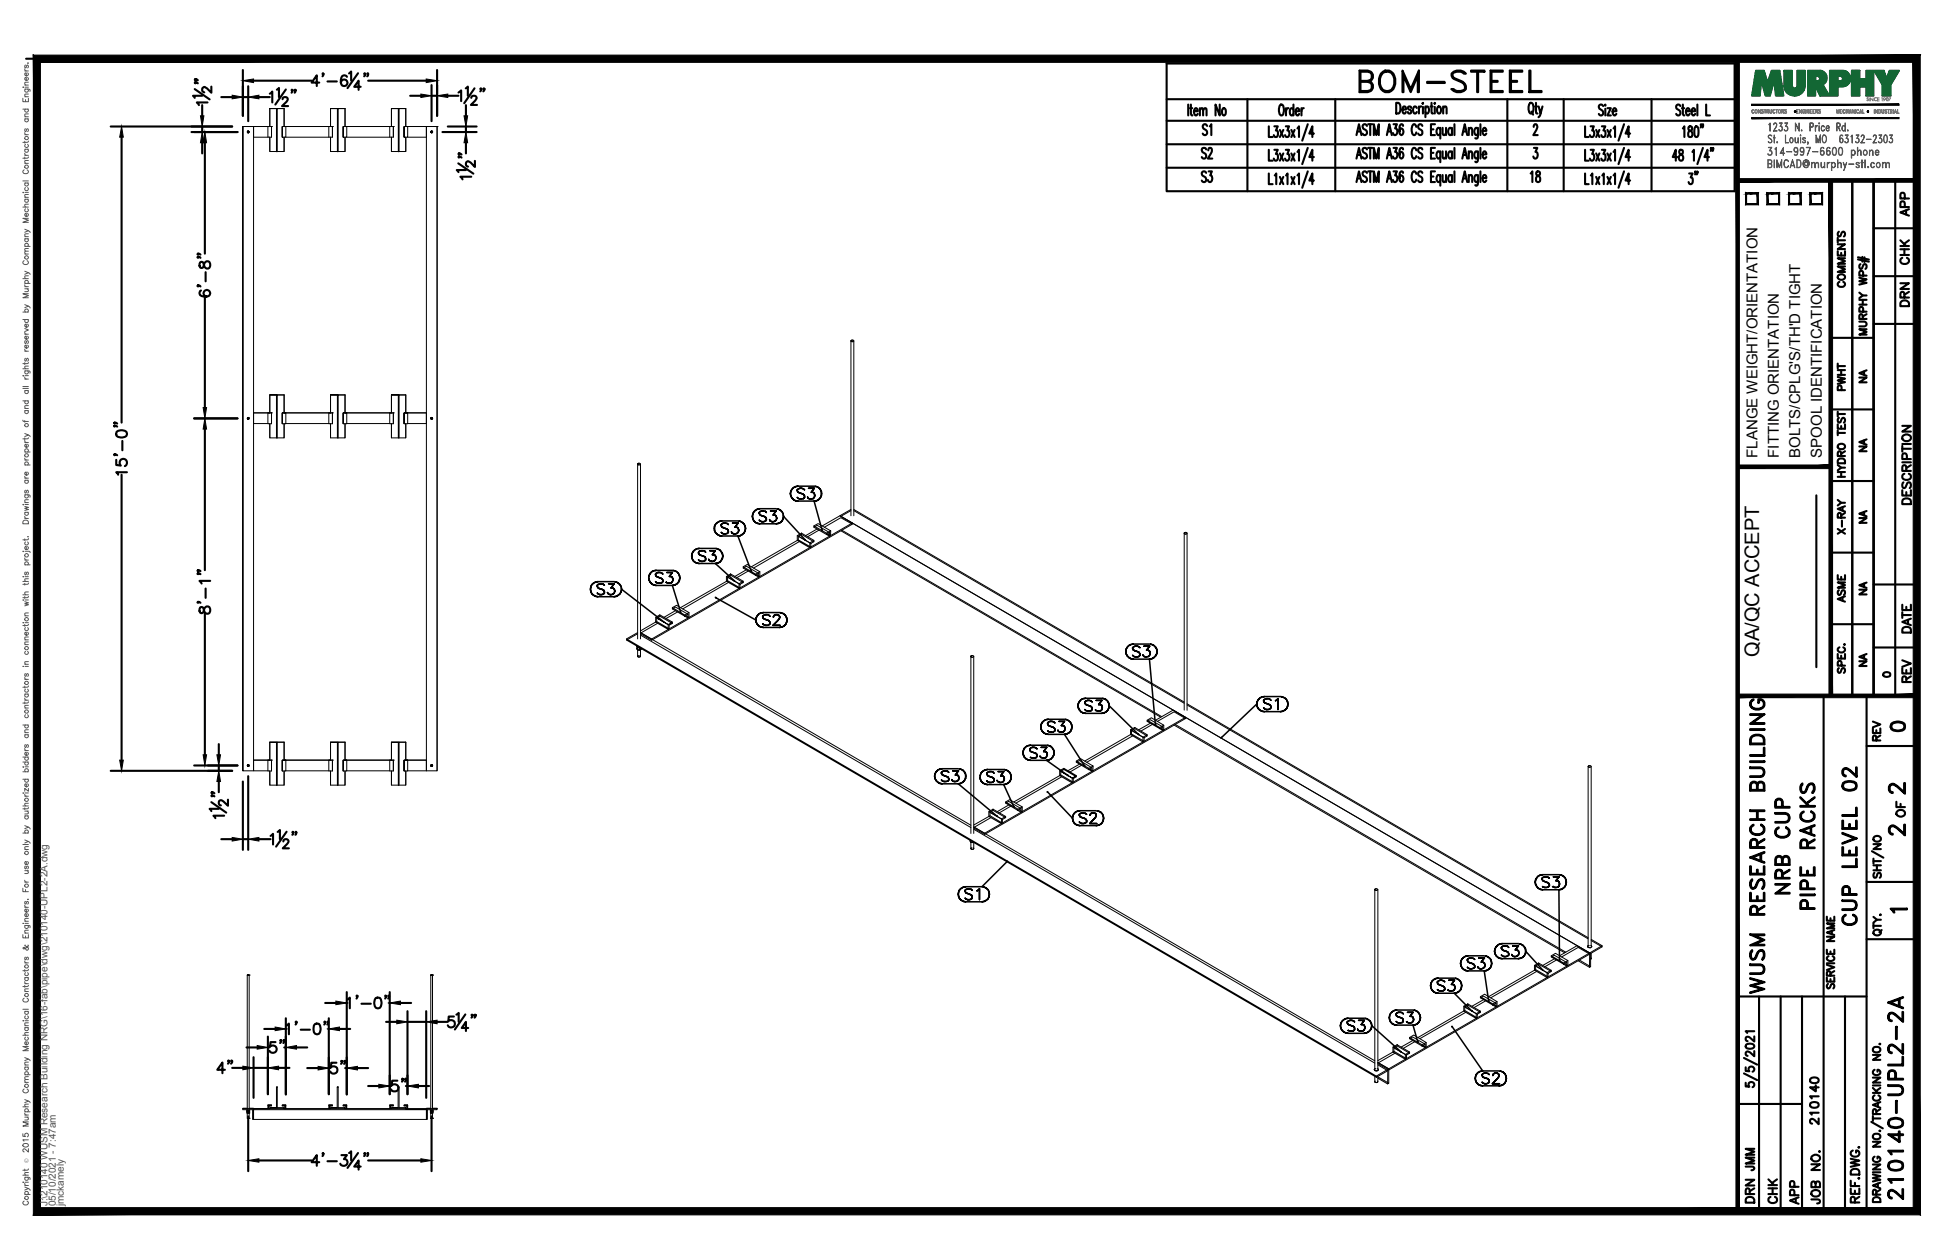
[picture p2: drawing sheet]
<svg xmlns="http://www.w3.org/2000/svg" width="432mm" height="279mm" viewBox="0 0 432 279" stroke-linecap="round" stroke-linejoin="round" font-family="sans-serif">
<defs><g id="words">
<text font-size="8.4" x="300.2" y="21.5">BOM-STEEL</text>
<g font-size="6.6">
<text x="397.6" y="199.3" transform="rotate(-90 397.6 199.3)">NRB CUP</text>
<text x="403.2" y="202.8" transform="rotate(-90 403.2 202.8)">PIPE RACKS</text>
<text x="412.4" y="206.4" transform="rotate(-90 412.4 206.4)">CUP LEVEL 02</text>
<text x="391.9" y="221.5" transform="rotate(-90 391.9 221.5)">WUSM RESEARCH BUILDING</text>
<text x="422.6" y="267.1" transform="rotate(-90 422.6 267.1)">210140-UPL2-2A</text>
</g>
<text font-size="5.7" x="417.3" y="186.6">2</text>
<g font-size="5.3">
<text x="269.5" y="31" transform="rotate(-90 269.5 31)">S1</text>
<text x="269.5" y="36.3" transform="rotate(-90 269.5 36.3)">S2</text>
<text x="269.5" y="41.6" transform="rotate(-90 269.5 41.6)">S3</text>
<text x="342.2" y="41.6" transform="rotate(-90 342.2 41.6)">18</text>
<text x="417.7" y="163.3">0</text>
<text x="417.3" y="177.1">2</text>
<text x="389.8" y="260.7" transform="rotate(-90 389.8 260.7)">JMM</text>
<text x="389.8" y="267.8" transform="rotate(-90 389.8 267.8)">DRN</text>
<text x="399.7" y="268.1" transform="rotate(-90 399.7 268.1)">APP</text>
</g>
<g font-size="4.9">
<text x="377.1" y="42" transform="rotate(-90 377.1 42)">3&quot;</text>
<text x="424" y="49" transform="rotate(-90 424 49)">APP</text>
<text x="424" y="59.6" transform="rotate(-90 424 59.6)">CHK</text>
<text x="409.9" y="64.9" transform="rotate(-90 409.9 64.9)">COMMENTS</text>
<text x="424" y="69.1" transform="rotate(-90 424 69.1)">DRN</text>
<text x="409.9" y="87.8" transform="rotate(-90 409.9 87.8)">PWHT</text>
<text x="424.4" y="112.9" transform="rotate(-90 424.4 112.9)">DESCRIPTION</text>
<text x="409.9" y="119.6" transform="rotate(-90 409.9 119.6)">X-RAY</text>
<text x="409.9" y="134.8" transform="rotate(-90 409.9 134.8)">ASME</text>
<text x="424.4" y="141.5" transform="rotate(-90 424.4 141.5)">DATE</text>
<text x="424.4" y="152.4" transform="rotate(-90 424.4 152.4)">REV</text>
<text x="417.7" y="165.5" transform="rotate(-90 417.7 165.5)">REV</text>
<text x="423" y="182.4" transform="rotate(-90 423 182.4)">OF</text>
<text x="403.9" y="250.5" transform="rotate(-90 403.9 250.5)">210140</text>
<text x="394.8" y="268.1" transform="rotate(-90 394.8 268.1)">CHK</text>
<text x="404.3" y="268.1" transform="rotate(-90 404.3 268.1)">JOB NO.</text>
</g>
<g font-size="4.4">
<text x="414.5" y="86.1" transform="rotate(-90 414.5 86.1)">NA</text>
<text x="414.5" y="101.2" transform="rotate(-90 414.5 101.2)">NA</text>
<text x="414.5" y="117.1" transform="rotate(-90 414.5 117.1)">NA</text>
<text x="414.5" y="133" transform="rotate(-90 414.5 133)">NA</text>
<text x="389.9" y="145.7" transform="rotate(-90 389.9 145.7)">QA/QC ACCEPT</text>
<text x="414.5" y="148.9" transform="rotate(-90 414.5 148.9)">NA</text>
</g>
<text font-size="4" x="416.3" y="151.3">0</text>
<text font-size="3.5" x="417.7" y="203.6">1</text>
<g font-size="3.3">
<text x="389.5" y="101.5" transform="rotate(-90 389.5 101.5)">FLANGE WEIGHT/ORIENTATION</text>
<text x="394.3" y="101.5" transform="rotate(-90 394.3 101.5)">FITTING ORIENTATION</text>
<text x="399.1" y="101.5" transform="rotate(-90 399.1 101.5)">BOLTS/CPLG'S/TH'D TIGHT</text>
<text x="403.8" y="101.5" transform="rotate(-90 403.8 101.5)">SPOOL IDENTIFICATION</text>
</g>
<g font-size="2.2" fill="#545454">
<text x="10.5" y="267.5" transform="rotate(-90 10.5 267.5)">J:\210140 WUSM Research Building NRG\16-fab\pipe\dwg\210140-UPL2-2A.dwg</text>
<text x="12.4" y="267.5" transform="rotate(-90 12.4 267.5)">05/10/2021 - 7:47am</text>
<text x="14.1" y="267.4" transform="rotate(-90 14.1 267.4)">jmckamely</text>
</g>
<text font-size="1.3" fill="#545454" x="6.3" y="257.9" transform="rotate(-90 6.3 257.9)">Ó</text>
</g></defs>
<!-- layer: AR-STL -->
<g fill="none" stroke="#000" stroke-width=".22">
<path d="M54.8 29.2v.1zM54.8 29.3l.2 .1M54.9 29.4h.1M55 29.1h.1M55 29.1l.2 .1-.1 .2M55.1 29.1l.1 .1-.1 .2M55.1 29.1l-.3 .1M55.1 29.4h.1M56 28.1h.1M56.2 28.1h.1M56.2 28.1h-2.4v142.8h2.4v-142.8h-2.4v142.8M56.2 28.1h3.6"/>
<path d="M59.4 28.1h.8v2.3h-.8zM59.4 28.1h.8v2.3M59.8 33.6v-3.2v3.2h1.5M59.8 28.1h-3.6v2.3h3.2M59.8 24.1v4M60.2 28.1h.1M61.5 33.6h1.5v-3.2v3.2M63 24.1h-3.2h1.5M63 24.1h-1.5v9.5h-.2v-9.5h.2M63 24.1v4h10.3v-4M63.1 28.1h.1M63.4 28.1h-.8v2.3h.8v-2.3h-.8v2.3"/>
<path d="M63.4 30.4h9.5M72.9 28.1h.8v2.3h-.8zM72.9 28.1h.8v2.3M73.3 33.6v-3.2v3.2h1.5M73.7 28.1h.1M75 33.6h1.5v-3.2v3.2M76.5 24.1h-3.2h1.5M76.5 24.1h-1.5v9.5h-.2v-9.5h.2M76.5 24.1v4h10.3v-4M76.7 28.1h.1M76.9 28.1h-.8v2.3h.8v-2.3h-.8v2.3M76.9 30.4h9.5"/>
<path d="M86.4 28.1h.8v2.3h-.8zM86.4 28.1h.8v2.3M86.8 33.6v-3.2v3.2h1.5M87.2 28.1h.1M88.5 33.6h1.4v-3.2v3.2M89.9 24.1h-3.1h1.5M89.9 24.1h-1.4v9.5h-.2v-9.5h.2M89.9 28.1h4.6v2.3h-4.1M89.9 24.1v4M89.9 28.1h4.6M90.2 28.1h.1M90.4 28.1h-.8v2.3h.8v-2.3h-.8v2.3"/>
<path d="M94.5 28.1h2.4v142.8h-2.4zM94.5 28.1h2.4v142.8M94.5 28.1h.1M95.5 29.2v.1zM95.5 29.3l.1 .1M95.6 29.4h.1M95.7 29.1l.2 .3h-.3M95.8 29.1l.1 .1-.2 .2M95.8 29.1l-.3 .1M95.8 29.4h.1M96.9 28.1h.1M188.6 75.6l.5 .2 .2-.2-.2-.2-.5 .2v38.8"/>
<path d="M189.3 75.6v38.8M54.8 92.7v.1zM54.8 92.8l.3 .1M54.9 92.6l-.1 .1M54.9 92.6h.1M55 92.6l.2 .1-.1 .2M55 92.6h-.1M55.1 92.6h.1M56.2 91.6h3.6M59.4 91.6h.8v2.4h-.8zM59.4 91.6h.8v2.4M59.8 97.1v-3.1v3.1h1.5"/>
<path d="M59.8 91.6h-3.6v2.3h3.2M59.8 87.6v4M60.2 91.6h.1M61.5 97.1h1.5v-3.1v3.1M63 87.6h-3.2h1.5M63 87.6h-1.5v9.5h-.2v-9.5h.2M63 87.6v4h10.3v-4M63.1 91.6h.1M63.4 91.6h-.8v2.4h.8v-2.4h-.8v2.4M63.4 93.9h9.5M72.9 91.6h.8v2.4h-.8zM72.9 91.6h.8v2.4"/>
<path d="M73.3 97.1v-3.1v3.1h1.5M73.7 91.6h.1M75 97.1h1.5v-3.1v3.1M76.5 87.6h-3.2h1.5M76.5 87.6h-1.5v9.5h-.2v-9.5h.2M76.5 87.6v4h10.3v-4M76.7 91.6h.1M76.9 91.6h-.8v2.4h.8v-2.4h-.8v2.4M76.9 93.9h9.5M86.4 91.6h.8v2.4h-.8zM86.4 91.6h.8v2.4M86.8 97.1v-3.1v3.1h1.5"/>
<path d="M87.2 91.6h.1M88.5 97.1h1.4v-3.1v3.1M89.9 87.6h-3.1h1.5M89.9 87.6h-1.4v9.5h-.2v-9.5h.2M89.9 91.6h4.6v2.3h-4.1M89.9 87.6v4M89.9 91.6h4.6M90.2 91.6h.1M90.4 91.6h-.8v2.4h.8v-2.4h-.8v2.4M95.5 92.7v.1zM95.5 92.8l.3 .1M95.6 92.6h.1"/>
<path d="M95.6 92.6l-.1 .1M95.7 92.9h.1M95.7 92.9l.2-.1-.2-.2 .2 .2-.1 .1M95.7 92.6h-.1M141.3 102.9l.5-.2a.17 .17 0 0 1 .2 .2 .17 .17 0 0 1-.2 .2l-.5-.2v38.8M141.5 103.1h.1M142 102.9v38.8M176.7 119.8l.2-.1 2.8 1.6-.2 .1zM176.7 118.8l1-.6 2.7 1.6-.9 .6zM176.7 118.8v1l-10.1 5.9M177 118.9l.7-.4 2.7 1.6-.7 .4zM177 118.9l-.1 .8"/>
<path d="M177.7 118.2v.3M180.4 116.6l2.8 1.6v.3l-2.8-1.6zM180.4 116.9l.7-.4 2.8 1.6-.7 .4M180.4 116.6l.9-.5 2.8 1.6-.9 .5M180.4 119.8v.3M181.1 117.3l-2.5 1.5M181.6 117.5l-2.6 1.5M182.7 116.9l3.7-2.1 2.5 1.4-44.5 25.8-2.4-1.5M183.4 118.4l.7 .4-.2 .1-.7-.4M183.9 118.1v.8M184.1 117.7v1.1M186.4 117.7l70.9 41.3"/>
<path d="M186.6 117.6l70.9 41.3M188.6 113l-2.4 1.4 166.2 96.9 2.7-1.6-2.4-1.4M188.6 113.2l-2.2 1.3 166.2 96.9M188.9 116l-2.7-1.6-3.9 2.2M188.9 116l-44.5 25.7-2.4-1.4 73.2 42.7M188.9 116v.2M189.3 113l73.2 42.7M189.3 113.2l73.2 42.7M262.5 118.2v39.3M262.6 118.1h.4l.1 .2-.5 .1zM263.1 118.2v39.3M145.3 138l.3-.2 2.7 1.6-.2 .2z"/>
<path d="M145.4 136.9l.8-.6 2.8 1.7-.9 .5-1-.6 1.2 .7 .7-.4-2.8-1.6-.6 .4 1.5 .9zM145.4 136.9l-.1 1.1-3.3 1.9M145.6 137v.8M145.8 138.2l-3.8 2.2M146.2 136.3v.3M148.1 138.5v1.1M148.3 138.6v.8M149 134.7l2.8 1.7v.2l-2.8-1.6zM149 135l.7-.4 2.8 1.6-.7 .4M149 134.7l1-.5 2.7 1.6-.9 .6M149 138v.2M149.7 135.4l-2.5 1.5"/>
<path d="M150.2 135.7l-2.6 1.4M152 136.5l.7 .4-.2 .1-.7-.4M152.5 136.2v.8M152.7 135.8v1.1M161 128.9l.3-.1 2.7 1.6-.2 .1zM161 127.8l1-.5 2.7 1.6-.9 .5zM161 127.8v1.1l-10.1 5.8M161.3 128l.7-.5 2.7 1.7-.7 .4zM161.3 128v.8M161.5 129.1l-10.2 5.9M162 127.3v.2M163.8 129.4v1.1"/>
<path d="M164 129.6v.8M164.7 125.7l2.8 1.6v.3l-2.8-1.6zM164.7 126l.7-.5 2.8 1.7-.7 .4M164.7 125.7l.9-.5 2.8 1.6-.9 .5M164.7 128.9v.3M165.4 126.4l-2.5 1.4M165.9 126.6l-2.5 1.5M167.8 127.5l.6 .3-.2 .2-.7-.4M168.2 127.2v.8M168.4 126.8v1M177.2 120.1l-10.2 5.9M179.5 120.4v1"/>
<path d="M179.7 120.5v.8M138.9 141.7l166.2 96.9v.3l-166.2-97zM141.2 143.8l.1 .3-.1-.8 .1 .3v-.2v2.1a.33 .33 0 0 0 .4 .2 .33 .33 0 0 0 .3-.3M141.2 143.3l.1 .8M141.3 143.7v.1M141.3 140.5l-2.4 1.4M141.3 140.3l-2.4 1.4M141.3 145.4v.1M141.5 145.4h-.2M141.8 143.7l-.5-.1 .5 .1v.5l-.5-.1h.2a.33 .33 0 0 0 .4 0 .33 .33 0 0 0 .2-.3v.2M141.8 145.4h.2M142 140.8l73.2 42.7"/>
<path d="M142 143.7v1.8M142.1 143.8l-.3 .4M144.4 141.7v.3M215.2 145.6a.3 .3 0 0 1 .3-.3 .3 .3 0 0 1 .3 .4h-.4l-.2-.1v39.2M215.8 145.6v39.2M254.3 159.7l2.8 1.6v.3l-2.8-1.6zM254.3 160l.7-.4 2.8 1.6-.7 .4M254.3 159.7l.9-.5 2.8 1.6-.9 .5M256.6 160l3.7-2.2 2.5 1.5-44.5 25.7-2.5-1.4M262.8 159.1l-2.8-1.6-3.9 2.2M262.8 159.1l-44.5 25.7-2.5-1.4 88.9 51.8M262.8 159.1v.2"/>
<path d="M263.1 156.1l88.9 51.8M263.1 156.3l88.9 51.9M54.8 169.7v.1zM54.8 169.7h.1M54.8 169.8v.1M54.8 169.9l.3 .1M54.9 169.6l-.1 .1M54.9 169.6h.1M55 169.6l.2 .1-.1 .3M55 169.6h-.1M55.1 169.6h.1M56.2 168.6h3.6"/>
<path d="M59.4 168.6h.8v2.4h-.8zM59.4 168.6h.8v2.4M59.8 174.1v-3.1v3.1h1.5M59.8 168.6h-3.6v2.3h3.2M59.8 164.6v4M60.2 168.6h.1M61.5 174.1h1.5v-3.1v3.1M63 164.6h-3.2h1.5M63 164.6h-1.5v9.5h-.2v-9.5h.2M63 164.6v4h10.3v-4M63.1 168.6h.1M63.4 168.6h-.8v2.4h.8v-2.4h-.8v2.4"/>
<path d="M63.4 170.9h9.5M72.9 168.6h.8v2.4h-.8zM72.9 168.6h.8v2.4M73.3 174.1v-3.1v3.1h1.5M73.7 168.6h.1M75 174.1h1.5v-3.1v3.1M76.5 164.6h-3.2h1.5M76.5 164.6h-1.5v9.5h-.2v-9.5h.2M76.5 164.6v4h10.3v-4M76.7 168.6h.1M76.9 168.6h-.8v2.4h.8v-2.4h-.8v2.4M76.9 170.9h9.5"/>
<path d="M86.4 168.6h.8v2.4h-.8zM86.4 168.6h.8v2.4M86.8 174.1v-3.1v3.1h1.5M87.2 168.6h.1M88.5 174.1h1.4v-3.1v3.1M89.9 164.6h-3.1h1.5M89.9 164.6h-1.4v9.5h-.2v-9.5h.2M89.9 168.6h4.6v2.3h-4.1M89.9 164.6v4M89.9 168.6h4.6M90.2 168.6h.1M90.4 168.6h-.8v2.4h.8v-2.4h-.8v2.4"/>
<path d="M95.5 169.7v.1zM95.5 169.8l.3 .2M95.6 169.6h.1M95.7 170h.1M95.7 169.6l-.2 .1M95.9 169.8l-.2-.2 .2 .2-.2 .2M95.9 169.8v.1M95.9 169.9l-.1 .1M219.2 180l.9-.6 2.8 1.6-.9 .6zM219.2 180v1l-3.4 2M220.1 179.4v.3M222.9 177.8l2.8 1.6v.3l-2.8-1.6z"/>
<path d="M222.9 178.1l.7-.4 2.7 1.6-.6 .4M222.9 177.8l.9-.5 2.8 1.6-.9 .5M223.6 178.5l-2.5 1.5M224.1 178.8l-2.6 1.4M225.9 179.6l.7 .4-.3 .1-.6-.4M226.3 179.3v.8M226.6 178.9v1.1M234.9 172l.2-.2 2.8 1.7-.3 .1zM234.9 170.9v1.1l-10.2 5.8M235.1 171.1v.7M235.4 172.2l-10.2 5.9M235.8 170.4v.2"/>
<path d="M236.7 171.9l1 .6 .9-.5-2.8-1.6-.9 .5 1.7 1-1.5-.8 .7-.5 2.8 1.6-.7 .5-1.2-.7M237.7 172.5l-.1 1.1M237.9 172.7v.8M238.6 168.8l2.8 1.6v.3l-2.8-1.7zM238.6 169l.7-.4 2.7 1.7-.6 .4M238.6 168.8l.9-.6 2.8 1.7-.9 .5M238.6 172v.2M239.3 169.4l-2.5 1.5M239.7 169.7l-2.5 1.5M241.6 170.5l.7 .4-.3 .2-.6-.5M242 170.3v.8M242.3 169.9v1"/>
<path d="M250.6 162.9l.2-.1 2.8 1.6-.2 .1zM250.6 161.8l.9-.5 2.8 1.6-.9 .6zM250.6 161.8v1.1l-10.2 5.9M250.8 162l.7-.4 2.8 1.6-.7 .4zM250.8 162v.8M251.1 163.2l-10.2 5.8M251.5 161.3v.3M253.4 163.5v1M253.6 163.6v.8M254.3 162.9v.3M255 160.4l-2.6 1.4M255.4 160.6l-2.5 1.5"/>
<path d="M257.3 161.4l.7 .5-.2 .1-.7-.4M257.8 161.2v.8M258 160.8v1.1M260.3 160.8l86.5 50.5M260.5 160.6l86.6 50.5M352 170h.1M352.1 170l.4 .1a.17 .17 0 0 0 .2-.1 .17 .17 0 0 0-.2-.2l-.5 .2v39.7M352.1 170h.1M352.7 170v39.7M215 186.5l.2 .3v-.3M215 186.4l.2 .4h.4v-.1M215 186.5h.1"/>
<path d="M215.2 186.8h.5h-.1M215.2 186.5v1.7l.5 .1 .1-.2M215.2 188.1v.1M215.3 188l-.1 .1M215.7 188l.1 .1M215.8 186.8v1.4M215.8 183.9l88.9 51.8M218.3 184.8v.2M219.2 181l.2-.1 2.8 1.6-.2 .2zM219.4 180.1l.7-.4 2.8 1.6-.7 .4zM219.4 180.1v.8M219.7 181.3l-3.9 2.2"/>
<path d="M222 181.6v1.1M222.2 181.7v.8M222.9 181v.3M304.7 197.3v39.7M304.7 197.2l.6-.1 .1 .2a.37 .37 0 0 1-.7-.1zM305.4 197.3v39.7M54.8 216.2h.1M54.8 216.2v29.7M54.9 216.2h.1M55 216.2h.1M55.1 216.2h.1M55.2 216.2h.1"/>
<path d="M55.2 216.2v29.7M95.5 216.2h.1M95.5 216.2v29.7M95.6 216.2h.1M95.7 216.2h.1M95.8 216.2h.1M95.9 216.2h.1M95.9 216.2v29.7M340.1 215.1l.3-.1 2.7 1.6-.2 .2zM340.1 214.1l1-.5 2.8 1.6-1 .5zM340.1 214.1v1M340.2 215.1l-10.2 5.9"/>
<path d="M340.4 214.2l.7-.4 2.8 1.6-.8 .4zM340.4 214.2v.8M340.6 215.4l-10.2 5.9M341.1 213.6v.2M342.9 215.7v1.1M343.1 215.8v.8M343.9 211.9l2.7 1.7v.2l-2.7-1.6zM343.9 212.2l.6-.4 2.8 1.6-.7 .4M343.9 211.9l.9-.5 2.7 1.6-.9 .6M343.9 215.2v.2M344.5 212.6l-2.5 1.5M345 212.9l-2.5 1.5"/>
<path d="M346.1 212.2l3.7-2.1 2.6 1.5-44.6 25.7-2.4-1.4M346.9 213.7l.6 .4-.2 .1-.7-.4M347.3 213.4v.8M347.5 213v1.1M349.8 213l2.5 1.5M350.1 212.9l2.5 1.5-.3 .1M351.9 209.8l.1 .3 .5 .1 .3-.2-.1-.3a.27 .27 0 0 1 .1 .3 .27 .27 0 0 1-.3 .2l-.5-.1zM352.1 209.7h.1M352.2 209.7l-.3 .1 .2-.1M352.4 211.3l-2.8-1.6-3.9 2.2M352.4 211.3l-44.6 25.7-2.4-1.4 2.4 1.4-2.7 1.6M352.4 211.3l-.1 3.2"/>
<path d="M352.4 211.3v.3M352.6 211.4v3M352.6 212.4l.1 .1M352.7 208.6l2.4 1.4-2.5 1.4M352.7 212.5l-.1 .2M352.7 211.4v1.1M355.1 209.7v.3M304.6 237.1l.1 .3 .5 .1 .3-.2-.1-.3a.28 .28 0 0 1 .1 .4 .28 .28 0 0 1-.4 0h-.4zM304.7 238.7v1.2l.7 .1M304.8 237h.1M304.8 237l-.2 .1 .2-.1M304.8 239.7l-.1 .1"/>
<path d="M305.3 239.7l.1 .2M305.4 239.9v.1M305.4 236.1l2.2 1.3-2.5 1.5M305.4 238.8l2.4 1.4-.2 .2-2.2-1.3M305.4 238.7v1.1M307.6 237.4v3M307.8 237v3.2M308.8 233.3l.2-.2 2.8 1.7-.3 .1zM308.8 232.2l.9-.5 2.7 1.6-.9 .5zM308.8 232.2v1.1l-3.4 1.9M309 232.4l.7-.5 2.7 1.6-.6 .5zM309 232.4v.7"/>
<path d="M309.2 233.5l-3.8 2.2M309.7 231.7v.2M311.5 233.8v1.1M311.8 234v.8M312.4 230.1l2.8 1.6v.3l-2.8-1.7zM312.4 230.3l.7-.4 2.8 1.6-.7 .5M312.4 230.1l1-.6 2.7 1.7-.9 .5M312.4 233.3v.2M313.1 230.7l-2.5 1.5M313.6 231l-2.5 1.5M315.5 231.8l.6 .4-.2 .2-.7-.5M315.9 231.5v.9"/>
<path d="M316.1 231.2v1M324.5 224.2l.2-.1 2.7 1.6-.2 .1zM324.5 223.1l.9-.5 2.8 1.6-1 .6zM324.5 224.2l-10.2 5.9M324.5 223.1v1.1M324.7 223.3l.7-.4 2.8 1.6-.7 .4zM324.7 223.3v.8M324.9 224.5l-10.2 5.8M325.4 222.6v.3M327.2 224.8v1M327.5 224.9l-.1 .8M328.2 221l2.7 1.6v.3l-2.7-1.6z"/>
<path d="M328.2 221.3l.6-.4 2.8 1.6-.7 .4M328.2 221l.9-.5 2.7 1.6-.9 .5M328.2 224.2v.3M328.8 221.7l-2.5 1.4M329.3 221.9l-2.5 1.5M331.2 222.7l.6 .5-.2 .1-.7-.4M331.6 222.5v.8M331.8 222.1v1.1M54.7 246.1v.3h.1v-.3M54.7 246.4v.4h.1v-.4M54.7 246.8h.6M54.8 246.4h.1"/>
<path d="M54.8 246.8v1.2h.4M54.8 246.8h.1M54.9 246.4h.1M55 246.4h.1M55.1 246.4h.1M55.2 246.1v.3h-.4M55.2 246.4v.4h-.4M55.2 246.4h.1M55.2 246.8h.1M55.2 248h.1M55.2 246.8v1.2M55.3 246.4h.1"/>
<path d="M55.3 246.1v.3h-.1M55.3 246.4v.4h-.1M56.2 245.8h-2.4h1h-1v.3h2.2v2.1h.2v-2.3v.2h38.3v-.2h-4.6M56.2 248.2h38.3M59.4 245.9h-3.2h3.6h-.2M59.4 245.1v.8h.2v-.6h.6v-.2M59.8 245.6v.3h3.2M60.2 245.1h-.8h.8M61.3 241.1v4.6h-1.5l1.5-.1M61.3 241l.2 .1zM61.5 241.1v4.6l1.5-.1v.3M61.5 245.6h1.5"/>
<path d="M62.6 245.1h.8h-.8v.2h.5v.6h.3v-.8M63 245.9h10.3M72.9 245.1v.8h.2v-.6h.6v-.2M73.3 245.6v.3h3.1M73.7 245.1h-.8h.8M74.7 241.1v4.6h-1.4l1.4-.1M74.7 241l.3 .1zM75 241.1v4.6l1.4-.1v.3M75 245.6h1.4M76.1 245.1h.8h-.8v.2h.6v.6h.2v-.8M76.4 245.9h10.4M86.4 245.1v.8h.2v-.6h.6v-.2"/>
<path d="M86.8 245.6v.3h3.1M87.2 245.1h-.8h.8M88.3 241.1v4.6h-1.5l1.5-.1M88.3 241l.2 .1zM88.5 241.1v4.6l1.4-.1v.3M88.5 245.6h1.4M89.6 245.1h.8h-.8v.2h.6v.6h.2v-.8M89.9 245.9h.3M94.5 245.8h2.4h-1h1v.3h-2.2v2.1h-.2v-2.3h-4.1M94.7 246.1v2.1M95.4 246.4h.1M95.4 246.1v.7h.1v-.4"/>
<path d="M95.4 246.8h.6M95.4 246.8h.1M95.5 248h.1M95.5 246.4h.1M95.5 248h.4M95.5 246.8v1.2M95.5 246.1v.3h-.1M95.6 246.4h.1M95.7 246.4h.1M95.8 246.1v.3h-.3M95.8 246.4v.4h-.3M95.8 246.4h.1"/>
<path d="M95.9 248h.1M95.9 246.4h.1M95.9 246.8v1.2M96 246.4h.1M96 246.1v.3h-.2M96 246.4v.4h-.2M305.3 240h.1"/>
</g>
<g fill="none" stroke="#000" stroke-width=".34">
<path d="M158.4 117.2v.5v-.5M158.4 116.7v.5v-.5M158.4 117.7l.3 .5-.3-.5M158.7 116.2l-.3 .5 .3-.5M158.7 118.2l.3 .3-.3-.3M159 115.9l-.3 .3 .3-.3M159 118.5l.5 .3-.5-.3M159.5 115.6l-.5 .3 .5-.3M159.5 118.8l.5 .1-.5-.1M159.9 116.3v.3v-.3M159.9 116.6l.1 .2-.1-.2M160 116.8l.1 .1-.1-.1"/>
<path d="M160 115.5l-.5 .1 .5-.1M160 118.9h3.6M160 115.5h3.6M160.1 116.1l-.2 .2 .2-.2M160.1 118.3l-.2-.2 .2 .2M160.1 116.9l.2 .1-.2-.1M160.3 117l.7 .2-.7-.2M160.4 116l-.3 .1 .3-.1M160.4 118.4l-.3-.1 .3 .1M160.9 116h-.5h.5M160.9 118.4h-.5h.5M161 117.2l.2 .2-.2-.2"/>
<path d="M161.2 116.1l-.3-.1 .3 .1M161.2 118.3l-.3 .1 .3-.1M161.2 117.4l.1 .1-.1-.1M161.3 117.5l.1 .2-.1-.2M161.4 116.3l-.2-.2 .2 .2M161.4 118.1l-.2 .2 .2-.2M161.4 117.7v.4v-.4M162.1 117.9l.3 .4zM162.4 116h1.2h-1.2M162.4 118.3l.7 .1zM162.9 116.9h.4h-.4M163.3 116.9l.2 .1-.2-.1"/>
<path d="M163.4 118.3l-.3 .1 .3-.1M163.5 117l.1 .1-.1-.1M163.6 118.9l.5-.1-.5 .1M163.6 118.9l2.9 7.7M163.6 116l-.7 .9 .7-.9M163.6 118.1l-.2 .2 .2-.2M163.6 117.1l.1 .4-.1-.4M163.7 117.5l-.1 .6zM164.1 115.6l-.5-.1 .5 .1M164.1 118.8l.4-.3-.4 .3M164.5 115.9l-.4-.3 .4 .3M164.5 118.5l.4-.3-.4 .3"/>
<path d="M164.9 116.2l-.4-.3 .4 .3M164.9 118.2l.3-.5-.3 .5M165.2 116.7l-.3-.5 .3 .5M165.2 117.7l.1-.5-.1 .5M165.3 117.2l-.1-.5 .1 .5M166.8 114.5l.1 .5-.1-.5M166.9 114l-.1 .5 .1-.5M166.9 115l.2 .5-.2-.5M167.1 113.5l-.2 .5 .2-.5M167.1 115.5l.4 .4-.4-.4M167.5 113.1l-.4 .4 .4-.4M167.5 115.9l.4 .2-.4-.2"/>
<path d="M167.9 112.9l-.4 .2 .4-.2M167.9 116.1h.5h-.5M168.3 113.7v.2v-.2M168.3 113.9l.1 .2-.1-.2M168.4 112.8l-.5 .1 .5-.1M168.4 114.1l.1 .1-.1-.1M168.4 116.1h3.6M168.4 112.8h3.6M168.5 113.4l-.2 .3 .2-.3M168.5 115.6l-.2-.3 .2 .3M168.5 114.2l.3 .1-.3-.1M168.8 114.3l.6 .2-.6-.2"/>
<path d="M168.9 113.3l-.4 .1 .4-.1M168.9 115.7l-.4-.1 .4 .1M169.3 113.3h-.4h.4M169.3 115.7h-.4h.4M169.4 114.5l.3 .2-.3-.2M169.7 113.4l-.4-.1 .4 .1M169.7 115.6l-.4 .1 .4-.1M169.7 114.7l.1 .1-.1-.1M169.8 114.8l.1 .2-.1-.2M169.9 113.7l-.2-.3 .2 .3M169.9 115.3l-.2 .3 .2-.3M169.9 115v.3v-.3"/>
<path d="M170.6 115.2l.2 .4zM170.8 113.3h1.2h-1.2M170.8 115.6l.7 .1zM171.4 114.2h.3h-.3M171.7 114.2l.2 .1-.2-.1M171.8 115.6l-.3 .1 .3-.1M171.9 114.3l.1 .2-.1-.2M172 113.3l-.6 .9 .6-.9M172 115.3l-.2 .3 .2-.3M172 116.1h.5h-.5M172 114.5l.2 .3-.2-.3M172.2 114.8l-.2 .5z"/>
<path d="M172.5 112.9l-.5-.1 .5 .1M172.5 116.1l.5-.2-.5 .2M173 113.1l-.5-.2 .5 .2M173 115.9l.4-.4-.4 .4M173.4 113.5l-.4-.4 .4 .4M173.4 115.5l.2-.5-.2 .5M173.6 114l-.2-.5 .2 .5M173.6 115l.1-.5-.1 .5M173.7 114.5l-.1-.5 .1 .5 4.9 5.3-.1-.1M175.2 109.5l.1 .5-.1-.5M175.3 109l-.1 .5 .1-.5M175.3 110l.2 .4-.2-.4"/>
<path d="M175.5 108.5l-.2 .5 .2-.5M175.5 110.4l.4 .4-.4-.4M175.9 108.1l-.4 .4 .4-.4M175.9 110.8l.5 .3-.5-.3M176.4 107.9l-.5 .2 .5-.2M176.4 111.1h.5h-.5M176.7 108.6v.2v-.2M176.7 108.8l.2 .3-.2-.3M176.9 109.1l.1 .1-.1-.1M176.9 107.8l-.5 .1 .5-.1M176.9 111.1h3.6M176.9 107.8h3.6"/>
<path d="M177 108.4l-.3 .2 .3-.2M177 110.6l-.3-.3 .3 .3M177 109.2l.2 .1-.2-.1M177.2 109.3l.7 .2-.7-.2M177.3 108.3l-.3 .1 .3-.1M177.3 110.6h-.3h.3M177.7 108.3h-.4h.4M177.7 110.6h-.4h.4M177.9 109.5l.2 .1-.2-.1M178.1 108.4l-.4-.1 .4 .1M178.1 110.6h-.4h.4M178.1 109.6l.1 .2-.1-.2"/>
<path d="M178.2 109.8l.1 .2-.1-.2M178.3 108.6l-.2-.2 .2 .2M178.3 110.3l-.2 .3 .2-.3M178.3 110v.3v-.3M179 110.2l.2 .4zM179.2 108.3h1.3h-1.3M179.2 110.6h.7zM179.8 109.2h.4h-.4M180.2 109.2l.2 .1-.2-.1M180.2 110.6h-.3h.3M180.4 109.3l.1 .1-.1-.1M180.5 111.1h.5h-.5"/>
<path d="M180.5 111.1l1.7 6.5M180.5 108.3l-.7 .9 .7-.9M180.5 110.3l-.3 .3 .3-.3M180.5 109.4l.1 .4-.1-.4M180.6 109.8l-.1 .5zM181 107.9l-.5-.1 .5 .1M181 111.1l.4-.3-.4 .3M181.4 108.1l-.4-.2 .4 .2M181.4 110.8l.4-.4-.4 .4M181.8 108.5l-.4-.4 .4 .4M181.8 110.4l.3-.4-.3 .4M182.1 109l-.3-.5 .3 .5"/>
<path d="M182.1 110v-.5v.5M182.1 109.5v-.5v.5M182.2 117.6l.1 .1zM130.9 130.7l.1 .5-.1-.5M131 130.1l-.1 .6 .1-.6M131 131.2l.2 .4-.2-.4M131.2 129.7l-.2 .4 .2-.4M131.2 131.6l.4 .4-.4-.4M131.6 129.3l-.4 .4 .4-.4M131.6 132l.4 .2-.4-.2M132 129.1l-.4 .2 .4-.2M132 132.2l.5 .1-.5-.1"/>
<path d="M132.4 129.8v.2v-.2M132.4 130l.1 .2-.1-.2M132.5 130.2l.1 .2-.1-.2M132.5 129l-.5 .1 .5-.1M132.5 132.3h3.6M132.5 129h3.6M132.6 129.6l-.2 .2 .2-.2M132.6 131.7l-.2-.2 .2 .2M132.6 130.4l.2 .1-.2-.1M132.8 130.5l.7 .2-.7-.2M133 129.4l-.4 .2 .4-.2M133 131.9l-.4-.2 .4 .2"/>
<path d="M133.4 129.4h-.4h.4M133.4 131.9h-.4h.4M133.5 130.7l.3 .1-.3-.1M133.8 129.6l-.4-.2 .4 .2M133.8 131.7l-.4 .2 .4-.2M133.8 130.8v.1v-.1M133.8 130.9l.2 .3-.2-.3M134 129.8l-.2-.2 .2 .2M134 131.5l-.2 .2 .2-.2M134 131.2v.3v-.3M134.6 131.4l.3 .3zM134.9 129.4h1.2h-1.2"/>
<path d="M134.9 131.7l.7 .2zM135.5 130.4h.3h-.3M135.8 130.4l.2 .1-.2-.1M135.9 131.7l-.3 .2 .3-.2M136 130.5l.1 .1-.1-.1M136.1 132.3l.5-.1-.5 .1M136.1 129.4l-.6 1 .6-1M136.1 131.5l-.2 .2 .2-.2M136.1 130.6l.2 .3-.2-.3M136.3 130.9l-.2 .6zM136.6 129.1l-.5-.1 .5 .1M136.6 132.2l.5-.2-.5 .2"/>
<path d="M137.1 129.3l-.5-.2 .5 .2M137.1 132l.3-.4-.3 .4M137.4 129.7l-.3-.4 .3 .4M137.4 131.6l.3-.4-.3 .4M137.7 130.1l-.3-.4 .3 .4M137.7 131.2l.1-.5-.1 .5M137.8 130.7l-.1-.6 .1 .6 9.4 7.3-.1-.1M143.8 128.1l.1 .5-.1-.5M143.9 127.6l-.1 .5 .1-.5M143.9 128.6l.2 .5-.2-.5M144.1 127.2l-.2 .4 .2-.4M144.1 129.1l.4 .4-.4-.4"/>
<path d="M144.5 126.8l-.4 .4 .4-.4M144.5 129.5l.4 .2-.4-.2M144.9 126.6l-.4 .2 .4-.2M144.9 129.7l.5 .1-.5-.1M145.3 127.3v.2v-.2M145.3 127.5l.1 .2-.1-.2M145.4 126.5l-.5 .1 .5-.1M145.4 127.7l.1 .1-.1-.1M145.4 129.8h3.6M145.4 126.5h3.6M145.5 127.1l-.2 .2 .2-.2M145.5 129.2l-.2-.2 .2 .2"/>
<path d="M145.5 127.8l.3 .2-.3-.2M145.8 128l.7 .2-.7-.2M145.9 126.9l-.4 .2 .4-.2M145.9 129.3l-.4-.1 .4 .1M146.3 126.9h-.4h.4M146.3 129.3h-.4h.4M146.5 128.2l.2 .1-.2-.1M146.7 127.1l-.4-.2 .4 .2M146.7 129.2l-.4 .1 .4-.1M146.7 128.3l.1 .1-.1-.1M146.8 128.4l.1 .2-.1-.2M146.9 127.3l-.2-.2 .2 .2"/>
<path d="M146.9 129l-.2 .2 .2-.2M146.9 128.6v.4v-.4M147.6 128.9l.2 .3zM147.8 126.9h1.2h-1.2M147.8 129.2l.7 .1zM148.4 127.8h.3h-.3M148.7 127.8l.3 .2-.3-.2M148.8 129.2l-.3 .1 .3-.1M149 128v.1v-.1M149 126.9l-.6 .9 .6-.9M149 129l-.2 .2 .2-.2M149 129.8l.5-.1-.5 .1"/>
<path d="M149 128.1l.2 .3-.2-.3M149 129.8l1.9 6v-.1M149.2 128.4l-.2 .6zM149.5 126.6l-.5-.1 .5 .1M149.5 129.7l.5-.2-.5 .2M150 126.8l-.5-.2 .5 .2M150 129.5l.4-.4-.4 .4M150.4 127.2l-.4-.4 .4 .4M150.4 129.1l.2-.5-.2 .5M150.6 127.6l-.2-.4 .2 .4M150.6 128.6l.1-.5-.1 .5M150.7 128.1l-.1-.5 .1 .5"/>
<path d="M153.3 123.3l.1 .5-.1-.5M153.4 122.8l-.1 .5 .1-.5M153.4 123.8l.2 .5-.2-.5M153.6 122.3l-.2 .5 .2-.5M153.6 124.3l.4 .4-.4-.4M154 121.9l-.4 .4 .4-.4M154 124.7l.5 .2-.5-.2M154.5 121.7l-.5 .2 .5-.2M154.5 124.9l.5 .1-.5-.1M154.8 122.5v.2v-.2M154.8 122.7l.2 .2-.2-.2M155 121.6l-.5 .1 .5-.1"/>
<path d="M155 122.9l.1 .1-.1-.1M155 125h3.6M155 121.6h3.6M155.1 122.2l-.3 .3 .3-.3M155.1 124.4l-.3-.3 .3 .3M155.1 123l.2 .1-.2-.1M155.3 123.1l.7 .2-.7-.2M155.4 122.1l-.3 .1 .3-.1M155.4 124.5l-.3-.1 .3 .1M155.9 122.1h-.5h.5M155.9 124.5h-.5h.5M156 123.3l.2 .2-.2-.2"/>
<path d="M156.2 122.2l-.3-.1 .3 .1M156.2 124.4l-.3 .1 .3-.1M156.2 123.5l.1 .1-.1-.1M156.3 123.6l.1 .2-.1-.2M156.4 122.5l-.2-.3 .2 .3M156.4 124.1l-.2 .3 .2-.3M156.4 123.8v.3v-.3M157.1 124l.2 .4zM157.3 122.1h1.3h-1.3M157.3 124.4l.7 .1zM157.9 123h.3h-.3M158.2 123l.3 .1-.3-.1"/>
<path d="M158.4 124.4l-.4 .1 .4-.1M158.5 123.1l.1 .1-.1-.1M158.6 122.1l-.7 .9 .7-.9M158.6 124.1l-.2 .3 .2-.3M158.6 125l.5-.1-.5 .1M158.6 123.2l.1 .4-.1-.4M158.6 125l4.3 3.9-.1-.1M158.7 132.5l-.1-.1 8.9 5.1M158.7 123.6l-.1 .5zM159.1 121.7l-.5-.1 .5 .1M159.1 124.9l.4-.2-.4 .2M159.5 121.9l-.4-.2 .4 .2"/>
<path d="M159.5 124.7l.4-.4-.4 .4M159.9 122.3l-.4-.4 .4 .4M159.9 124.3l.2-.5-.2 .5M160.1 122.8l-.2-.5 .2 .5M160.1 123.8l.1-.5-.1 .5M160.2 123.3l-.1-.5 .1 .5M166.5 126.6l.1 .2zM167.5 137.5l.1 .5-.1-.5M167.6 137l-.1 .5 .1-.5M167.6 138l.3 .5-.3-.5M167.9 136.5l-.3 .5 .3-.5M167.9 138.5l.3 .3-.3-.3"/>
<path d="M168.2 136.1l-.3 .4 .3-.4M168.2 138.8l.5 .3-.5-.3M168.7 135.9l-.5 .2 .5-.2M168.7 139.1h.5h-.5M169.1 136.6v.2v-.2M169.1 136.8l.1 .3-.1-.3M169.2 137.1l.1 .1-.1-.1M169.2 135.8l-.5 .1 .5-.1M169.2 139.1h3.6M169.2 135.8h3.6M169.3 136.4l-.2 .2 .2-.2M169.3 138.5l-.2-.2 .2 .2"/>
<path d="M169.3 137.2l.2 .1-.2-.1M169.5 137.3l.7 .2-.7-.2M169.7 136.3l-.4 .1 .4-.1M169.7 138.7l-.4-.2 .4 .2M170.1 136.3h-.4h.4M170.1 138.7h-.4h.4M170.2 137.5l.2 .2-.2-.2M170.4 136.4l-.3-.1 .3 .1M170.4 138.5l-.3 .2 .3-.2M170.4 137.7l.1 .1-.1-.1M170.5 137.8l.2 .2-.2-.2M170.7 136.6l-.3-.2 .3 .2"/>
<path d="M170.7 138.3l-.3 .2 .3-.2M170.7 138v.3v-.3M171.4 138.7h1.5h-1.5M171.4 136.8h.1M171.4 136.8l.2-.3-.2 .3M171.6 136.5l.1-.1-.1 .1M171.7 136.4l.2-.1-.2 .1M171.9 136.3h.5h-.5M172.4 136.3l.2 .1-.2-.1M172.5 137.5l-1.1 1.2 1.1-1.2M172.6 136.4l.1 .1-.1-.1M172.7 137.2l-.2 .3 .2-.3"/>
<path d="M172.7 136.5l.1 .3-.1-.3M172.8 139.1h.5h-.5M172.8 137l-.1 .2 .1-.2M172.8 136.8v.2v-.2M173.3 135.9l-.5-.1 .5 .1M173.3 139.1l.5-.3-.5 .3M173.8 136.1l-.5-.2 .5 .2M173.8 138.8l.3-.3-.3 .3M174.1 136.5l-.3-.4 .3 .4M174.1 138.5l.3-.5-.3 .5M174.4 137l-.3-.5 .3 .5M174.4 138v-.5v.5"/>
<path d="M174.4 137.5v-.5v.5M231.4 159.8l-.4 .4 .4-.4M231.8 159.6l-.4 .2 .4-.2M232.4 159.5l-.6 .1 .6-.1M232.4 159.5h3.6M232.8 160l-.4 .1 .4-.1M233.2 160h-.4h.4M234.7 160h1.3h-1.3M236 160l-.7 .9 .7-.9M236.5 159.6l-.5-.1 .5 .1M236.9 159.8l-.4-.2 .4 .2M239 156.5v.5v-.5"/>
<path d="M239 156v.5v-.5M239 157l.3 .5-.3-.5M239.3 155.5l-.3 .5 .3-.5M239.3 157.5l.3 .3-.3-.3M239.6 155.1l-.3 .4 .3-.4M239.6 157.8l.5 .3-.5-.3M240.1 154.9l-.5 .2 .5-.2M240.1 158.1l.6 .1-.6-.1M240.5 155.6v.3v-.3M240.5 155.9l.1 .2-.1-.2M240.6 156.1l.1 .1-.1-.1M240.7 154.8l-.6 .1 .6-.1"/>
<path d="M240.7 158.2h3.5M240.7 154.8h3.5M240.7 155.4l-.2 .2 .2-.2M240.7 157.6l-.2-.3 .2 .3M240.7 156.2l.2 .1-.2-.1M240.9 156.3l.7 .3-.7-.3M241.1 155.3l-.4 .1 .4-.1M241.1 157.7l-.4-.1 .4 .1M241.5 155.3h-.4h.4M241.5 157.7h-.4h.4M241.6 156.6l.2 .1-.2-.1M241.8 155.4l-.3-.1 .3 .1"/>
<path d="M241.8 157.6l-.3 .1 .3-.1M241.8 156.7l.2 .1-.2-.1M242 156.8l.1 .2-.1-.2M242.1 155.6l-.3-.2 .3 .2M242.1 157.3l-.3 .3 .3-.3M242.1 157v.3v-.3M242.8 157.3l.2 .3zM243 155.3h1.2h-1.2M243 157.6l.7 .1zM243.5 156.2h.4h-.4M243.9 156.2l.2 .1-.2-.1M244 157.6l-.3 .1 .3-.1"/>
<path d="M244.1 156.3l.1 .1-.1-.1M244.2 158.2l.5-.1-.5 .1M244.2 155.3l-.7 .9 .7-.9M244.2 157.3l-.2 .3 .2-.3M244.2 156.4l.1 .4-.1-.4M244.3 156.8l-.1 .5zM244.7 154.9l-.5-.1 .5 .1M244.7 158.1l.5-.3-.5 .3M245.2 155.1l-.5-.2 .5 .2M245.2 157.8l.4-.3-.4 .3M245.6 155.5l-.4-.4 .4 .4M245.6 157.5l.2-.5-.2 .5"/>
<path d="M245.8 156l-.2-.5 .2 .5M245.8 157l.1-.5-.1 .5M245.9 156.5l-.1-.5 .1 .5M245.9 156.5l6.4 6.3M249.5 144.5l.1 .5-.1-.5M249.6 144l-.1 .5 .1-.5M249.6 145l.3 .4-.3-.4M249.9 143.5l-.3 .5 .3-.5M249.9 145.4l.4 .4-.4-.4M250.3 143.1l-.4 .4 .4-.4M250.3 145.8l.4 .3-.4-.3M250.7 142.9l-.4 .2 .4-.2"/>
<path d="M250.7 146.1l.5 .1-.5-.1M251.1 143.6v.2v-.2M251.1 143.8l.1 .3-.1-.3M251.2 144.1l.1 .1-.1-.1M251.2 142.8l-.5 .1 .5-.1M251.2 146.2h3.6M251.2 142.8h3.6M251.3 143.4l-.2 .2 .2-.2M251.3 145.6l-.2-.3 .2 .3M251.3 144.2l.2 .1-.2-.1M251.5 144.3l.7 .2-.7-.2M251.7 143.3l-.4 .1 .4-.1"/>
<path d="M251.7 145.7l-.4-.1 .4 .1M252.1 143.3h-.4h.4M252.1 145.7h-.4h.4M252.2 144.5l.3 .1-.3-.1M252.5 143.4l-.4-.1 .4 .1M252.5 145.6l-.4 .1 .4-.1M252.5 144.6v.2v-.2M252.5 144.8l.2 .2-.2-.2M252.7 143.6l-.2-.2 .2 .2M252.7 145.3l-.2 .3 .2-.3M252.7 145v.3v-.3M253.4 145.2l.2 .4z"/>
<path d="M253.6 143.3h1.2h-1.2M253.6 145.6l.6 .1zM254.2 144.2h.3h-.3M254.5 144.2l.2 .1-.2-.1M254.6 145.6l-.4 .1 .4-.1M254.7 144.3l.1 .1-.1-.1M254.8 146.2l.5-.1-.5 .1M254.8 146.2l1.3 14.4M254.8 143.3l-.6 .9 .6-.9M254.8 145.3l-.2 .3 .2-.3M254.8 144.4l.2 .4-.2-.4M255 144.8l-.2 .5z"/>
<path d="M255.3 142.9l-.5-.1 .5 .1M255.3 146.1l.5-.3-.5 .3M255.8 143.1l-.5-.2 .5 .2M255.8 145.8l.3-.4-.3 .4M256.1 143.5l-.3-.4 .3 .4M256.1 145.4l.3-.4-.3 .4M256.4 144l-.3-.5 .3 .5M256.4 145l.1-.5-.1 .5M256.5 144.5l-.1-.5 .1 .5M278.6 156.1l.1 .6-.1-.6M278.6 156.1l-8 7.5h.1M278.7 155.6l-.1 .5 .1-.5"/>
<path d="M278.7 156.7l.2 .4-.2-.4M278.9 155.1l-.2 .5 .2-.5M278.9 157.1l.4 .4-.4-.4M279.3 154.8l-.4 .3 .4-.3M279.3 157.5l.4 .2-.4-.2M279.7 154.5l-.4 .3 .4-.3M279.7 157.7l.6 .1-.6-.1M280.1 155.3v.2v-.2M280.1 155.5l.1 .2-.1-.2M280.2 155.7l.2 .2-.2-.2M280.3 154.5h-.6h.6M280.3 157.8h3.5"/>
<path d="M280.3 154.5h3.5M280.4 155.1l-.3 .2 .3-.2M280.4 157.2l-.3-.2 .3 .2M280.4 155.9h.2h-.2M280.6 155.9l.6 .3-.6-.3M280.7 154.9l-.3 .2 .3-.2M280.7 157.3l-.3-.1 .3 .1M281.1 154.9h-.4h.4M281.1 157.3h-.4h.4M281.2 156.2l.3 .1-.3-.1M281.5 155.1l-.4-.2 .4 .2M281.5 157.2l-.4 .1 .4-.1"/>
<path d="M281.5 156.3l.1 .1-.1-.1M281.6 156.4l.1 .2-.1-.2M281.7 155.3l-.2-.2 .2 .2M281.7 157l-.2 .2 .2-.2M281.7 156.6v.4v-.4M282.7 155.4l.2-.1-.2 .1M282.9 155.3l.4-.4-.4 .4M283.3 154.9v2.4v-2.4M283.8 157.8l.5-.1-.5 .1M284.3 154.5h-.5h.5M284.3 157.7l.5-.2-.5 .2M284.8 154.8l-.5-.3 .5 .3"/>
<path d="M284.8 157.5l.4-.4-.4 .4M285.2 155.1l-.4-.3 .4 .3M285.2 157.1l.2-.4-.2 .4M285.4 155.6l-.2-.5 .2 .5M285.4 156.7l.1-.6-.1 .6M285.5 156.1l-.1-.5 .1 .5M207.2 172.1v.5v-.5M207.2 171.6v.5v-.5M207.2 172.6l.3 .5-.3-.5M207.5 171.1l-.3 .5 .3-.5M207.5 173.1l.4 .4-.4-.4M207.9 170.8l-.4 .3 .4-.3"/>
<path d="M207.9 173.5l.5 .2-.5-.2M208.4 170.5l-.5 .3 .5-.3M208.4 173.7l.5 .1-.5-.1M208.7 171.3v.2v-.2M208.7 171.5l.1 .2-.1-.2M208.8 171.7l.1 .2-.1-.2M208.9 170.5h-.5h.5M208.9 173.8h3.5M208.9 170.5h3.5M208.9 171.1l-.2 .2 .2-.2M208.9 173.2l-.2-.2 .2 .2M208.9 171.9h.3h-.3"/>
<path d="M209.2 171.9l.6 .3-.6-.3M209.3 170.9l-.4 .2 .4-.2M209.3 173.3l-.4-.1 .4 .1M209.7 170.9h-.4h.4M209.7 173.3h-.4h.4M209.8 172.2l.3 .1-.3-.1M210.1 171.1l-.4-.2 .4 .2M210.1 173.2l-.4 .1 .4-.1M210.1 172.3l.1 .1-.1-.1M210.2 172.4l.1 .2-.1-.2M210.3 171.3l-.2-.2 .2 .2M210.3 173l-.2 .2 .2-.2"/>
<path d="M210.3 172.6v.4v-.4M211 172.9l.2 .3zM211.2 170.9h1.3h-1.3M211.2 173.2l.7 .1zM211.8 171.9h.3h-.3M212.1 171.9h.2h-.2M212.2 173.2l-.3 .1 .3-.1M212.3 171.9l.2 .2-.2-.2M212.4 173.8l.5-.1-.5 .1M212.4 173.8l8.7 7.2h-.1M212.5 170.9l-.7 1 .7-1M212.5 173l-.3 .2 .3-.2"/>
<path d="M212.5 172.1v.3v-.3M212.5 172.4v.6zM212.9 170.5h-.5h.5M212.9 173.7l.5-.2-.5 .2M213.4 170.8l-.5-.3 .5 .3M213.4 173.5l.4-.4-.4 .4M213.8 171.1l-.4-.3 .4 .3M213.8 173.1l.2-.5-.2 .5M214 171.6l-.2-.5 .2 .5M214 172.6l.1-.5-.1 .5M214.1 172.1l-.1-.5 .1 .5M217.2 172.3l.1 .5-.1-.5"/>
<path d="M217.3 171.8l-.1 .5 .1-.5M217.3 172.8l.2 .5-.2-.5M217.5 171.3l-.2 .5 .2-.5M217.5 173.3l.4 .3-.4-.3M217.9 171l-.4 .3 .4-.3M217.9 173.6l.5 .3-.5-.3M218.4 170.7l-.5 .3 .5-.3M218.4 173.9l.5 .1-.5-.1M218.8 171.4v.3v-.3M218.8 171.7l.1 .2-.1-.2M218.9 170.6l-.5 .1 .5-.1M218.9 171.9l.1 .1-.1-.1"/>
<path d="M218.9 174h3.6M218.9 170.6h3.6M219 171.2l-.2 .2 .2-.2M219 173.4l-.2-.2 .2 .2M219 172l.2 .2-.2-.2M219.2 172.2l.7 .2-.7-.2M219.3 171.1l-.3 .1 .3-.1M219.3 173.5l-.3-.1 .3 .1M219.8 171.1h-.5h.5M219.8 173.5h-.5h.5M219.9 172.4l.2 .1-.2-.1M220.1 171.2l-.3-.1 .3 .1"/>
<path d="M220.1 173.4l-.3 .1 .3-.1M220.1 172.5l.1 .1-.1-.1M220.2 172.6l.1 .2-.1-.2M220.3 171.4l-.2-.2 .2 .2M220.3 173.2l-.2 .2 .2-.2M220.3 172.8v.4v-.4M221 173l.3 .4zM221.3 171.1h1.2h-1.2M221.3 173.4l.6 .1zM221.8 172h.4h-.4M222.2 172l.2 .2-.2-.2M222.3 173.4l-.4 .1 .4-.1"/>
<path d="M222.4 172.2h.1h-.1M222.5 171.1l-.7 .9 .7-.9M222.5 173.2l-.2 .2 .2-.2M222.5 174l.5-.1-.5 .1M222.5 172.2l.1 .4-.1-.4M222.5 174l2.2 4.9v-.1M222.6 172.6l-.1 .6zM223 170.7l-.5-.1 .5 .1M223 173.9l.5-.3-.5 .3M223.5 171l-.5-.3 .5 .3M223.5 173.6l.3-.3-.3 .3M223.8 171.3l-.3-.3 .3 .3"/>
<path d="M223.8 173.3l.3-.5-.3 .5M224.1 171.8l-.3-.5 .3 .5M224.1 172.8v-.5v.5M224.1 172.3v-.5v.5M226.8 166.9l.1 .5-.1-.5M226.9 166.4l-.1 .5 .1-.5M226.9 167.4l.2 .5-.2-.5M227.1 165.9l-.2 .5 .2-.5M227.1 167.9l.3 .4-.3-.4M227.4 165.6l-.3 .3 .3-.3M227.4 168.3l.5 .2-.5-.2M227.9 165.3l-.5 .3 .5-.3"/>
<path d="M227.9 168.5l.5 .1-.5-.1M228.3 166.1v.2v-.2M228.3 166.3l.1 .2-.1-.2M228.4 166.5l.1 .2-.1-.2M228.4 165.3h-.5h.5M228.4 168.6h3.6M228.4 165.3h3.6M228.5 165.8l-.2 .3 .2-.3M228.5 168l-.2-.2 .2 .2M228.5 166.7h.2h-.2M228.7 166.7l.7 .3-.7-.3M228.8 165.7l-.3 .1 .3-.1"/>
<path d="M228.8 168.1l-.3-.1 .3 .1M229.3 165.7h-.5h.5M229.3 168.1h-.5h.5M229.4 167l.2 .1-.2-.1M229.6 165.8l-.3-.1 .3 .1M229.6 168l-.3 .1 .3-.1M229.6 167.1l.2 .1-.2-.1M229.8 167.2l.1 .2-.1-.2M229.9 166.1l-.3-.3 .3 .3M229.9 167.8l-.3 .2 .3-.2M229.9 167.4v.4v-.4M230.5 167.7l.3 .3z"/>
<path d="M230.7 161.2l.1 .5-.1-.5M230.8 160.6l-.1 .6 .1-.6M230.8 161.7l.2 .5-.2-.5M230.8 165.7h1.2h-1.2M230.8 168l.7 .1zM231 160.2l-.2 .4 .2-.4M231 162.2l.4 .3-.4-.3M231.3 166.7h.4h-.4M231.4 162.5l.4 .3-.4-.3M231.7 166.7h.2h-.2M231.8 168l-.3 .1 .3-.1M231.8 162.8h.6h-.6"/>
<path d="M231.9 166.7l.1 .2-.1-.2M232 168.6l.5-.1-.5 .1M232 168.6l4.6 3.3M232 165.7l-.7 1 .7-1M232 167.8l-.2 .2 .2-.2M232 166.9l.1 .3-.1-.3M232.1 175.5l.1 .2zM232.1 167.2l-.1 .6zM232.2 160.3v.3v-.3M232.2 160.6l.2 .2-.2-.2M232.2 175.6l5.5 5.8M232.4 160.8v.1v-.1"/>
<path d="M232.4 162.8h3.6M232.4 160.1l-.2 .2 .2-.2M232.4 162.2l-.2-.2 .2 .2M232.4 160.9l.3 .1-.3-.1M232.5 165.3h-.5h.5M232.5 168.5l.5-.2-.5 .2M232.7 161l.7 .2-.7-.2M232.8 162.4l-.4-.2 .4 .2M233 165.6l-.5-.3 .5 .3M233 168.3l.3-.4-.3 .4M233.2 162.4h-.4h.4M233.3 165.9l-.3-.3 .3 .3"/>
<path d="M233.3 167.9l.3-.5-.3 .5M233.4 161.2l.2 .2-.2-.2M233.6 160.1l-.4-.1 .4 .1M233.6 162.2l-.4 .2 .4-.2M233.6 161.4h.1h-.1M233.6 166.4l-.3-.5 .3 .5M233.6 167.4l.1-.5-.1 .5M233.7 166.9l-.1-.5 .1 .5M233.7 161.4l.1 .3-.1-.3M233.8 160.3l-.2-.2 .2 .2M233.8 162l-.2 .2 .2-.2M233.8 161.7v.3v-.3"/>
<path d="M234.5 161.9l.2 .3zM234.7 162.2l.7 .2zM235.3 160.9h.3h-.3M235.6 160.9l.3 .1-.3-.1M235.7 162.2l-.3 .2 .3-.2M235.9 161l.1 .1-.1-.1M236 162l-.3 .2 .3-.2M236 162.8h.5h-.5M236 161.1l.1 .3-.1-.3M236 162.8l4.4 6.9M236.1 161.4l-.1 .6zM236.5 162.8l.4-.3-.4 .3"/>
<path d="M236.6 171.9l.2 .1zM236.9 162.5l.4-.3-.4 .3M237.3 160.2l-.4-.4 .4 .4M237.3 162.2l.2-.5-.2 .5M237.5 160.6l-.2-.4 .2 .4M237.5 161.7l.1-.5-.1 .5M237.6 161.2l-.1-.6 .1 .6M238.9 179.9l-.5 .2 .5-.2M239.4 179.8l-.5 .1 .5-.1M239.4 179.8h3.6M240.4 169.7v.1zM243.5 179.9l-.5-.1 .5 .1"/>
<path d="M252.3 162.8l.1 .1zM256.1 160.6h.1M212.4 198.3l.1 .5-.1-.5M212.5 197.8l-.1 .5 .1-.5M212.5 198.8l.2 .5-.2-.5M212.7 197.3l-.2 .5 .2-.5M212.7 199.3l.4 .3-.4-.3M213.1 197l-.4 .3 .4-.3M213.1 199.6l.5 .3-.5-.3M213.6 196.7l-.5 .3 .5-.3M213.6 199.9l.5 .1-.5-.1M213.9 197.4v.3v-.3"/>
<path d="M213.9 197.7l.2 .2-.2-.2M214.1 196.6l-.5 .1 .5-.1M214.1 197.9l.1 .1-.1-.1M214.1 200h3.6M214.2 197.2l-.3 .2 .3-.2M214.2 199.4l-.3-.2 .3 .2M214.2 198l.2 .1-.2-.1M214.4 198.1l.7 .3-.7-.3M214.5 197.1l-.3 .1 .3-.1M214.5 199.5l-.3-.1 .3 .1M215 197.1h-.5h.5M215 199.5h-.5h.5"/>
<path d="M215.1 198.4h.2h-.2M215.3 197.2l-.3-.1 .3 .1M215.3 199.4l-.3 .1 .3-.1M215.3 198.4l.1 .2-.1-.2M215.4 198.6l.1 .2-.1-.2M215.5 197.4l-.2-.2 .2 .2M215.5 199.2l-.2 .2 .2-.2M215.5 198.8v.4v-.4M216.6 197.6l.2-.2-.2 .2M216.8 197.4l.3-.3-.3 .3M217.1 197.1v2.4v-2.4M217.7 200l.5-.1-.5 .1"/>
<path d="M218.2 196.7l-.5-.1 .5 .1M218.2 199.9l.4-.3-.4 .3M218.6 197l-.4-.3 .4 .3M218.6 199.6l.4-.3-.4 .3M219 197.3l-.4-.3 .4 .3M219 199.3l.2-.5-.2 .5M219.2 197.8l-.2-.5 .2 .5M219.2 198.8l.1-.5-.1 .5M219.3 198.3l-.1-.5 .1 .5M223.3 191l-5.6 5.6h-3.6M237.7 181.4l.1 .5-.1-.5M237.8 180.9l-.1 .5 .1-.5"/>
<path d="M237.8 181.9l.2 .5-.2-.5M238 180.5l-.2 .4 .2-.4M238 182.4l.4 .4-.4-.4M238.4 180.1l-.4 .4 .4-.4M238.4 182.8l.5 .2-.5-.2M238.9 183l.5 .1-.5-.1M239.3 180.6v.2v-.2M239.3 180.8l.1 .2-.1-.2M239.4 181l.1 .1-.1-.1M239.4 183.1h3.6M239.5 180.4l-.2 .2 .2-.2M239.5 182.5l-.2-.2 .2 .2"/>
<path d="M239.5 181.1l.2 .2-.2-.2M239.7 181.3l.7 .2-.7-.2M239.8 180.2l-.3 .2 .3-.2M239.8 182.6l-.3-.1 .3 .1M240.3 180.2h-.5h.5M240.3 182.6h-.5h.5M240.4 181.5l.2 .1-.2-.1M240.6 180.4l-.3-.2 .3 .2M240.6 182.5l-.3 .1 .3-.1M240.6 181.6l.1 .1-.1-.1M240.7 181.7l.2 .2-.2-.2M240.9 180.6l-.3-.2 .3 .2"/>
<path d="M240.9 182.3l-.3 .2 .3-.2M240.9 181.9v.4v-.4M241.5 182.6h1.6h-1.6M241.6 180.8h.1M241.6 180.7l.2-.2-.2 .2M241.8 180.5l.1-.1-.1 .1M241.9 180.4l.2-.2-.2 .2M242.1 180.2h.5h-.5M242.6 180.2l.2 .2-.2-.2M242.6 181.5l-1.1 1.1 1.1-1.1M242.8 180.4l.1 .1-.1-.1M242.9 181.1l-.3 .4 .3-.4"/>
<path d="M242.9 180.5l.1 .2-.1-.2M243 180.9l-.1 .2 .1-.2M243 183.1l.5-.1-.5 .1M243 180.7v.2v-.2M243.5 183l.5-.2-.5 .2M244 180.1l-.5-.2 .5 .2M244 182.8l.3-.4-.3 .4M244.3 180.5l-.3-.4 .3 .4M244.3 182.4l.2-.5-.2 .5M244.5 180.9l-.2-.4 .2 .4M244.5 181.9l.1-.5-.1 .5M244.6 181.4l-.1-.5 .1 .5"/>
<path d="M340.3 195.6l.1 .5-.1-.5M340.4 195.1l-.1 .5 .1-.5M340.4 196.1l.2 .5-.2-.5M340.6 194.6l-.2 .5 .2-.5M340.6 196.6l.4 .4-.4-.4M341 194.3l-.4 .3 .4-.3M341 197l.4 .2-.4-.2M341.4 194l-.4 .3 .4-.3M341.4 197.2l.6 .1-.6-.1M341.8 194.8v.2v-.2M341.8 195l.2 .2-.2-.2M342 194h-.6h.6"/>
<path d="M342 195.2v.1v-.1M342 197.3h3.6M342 194h3.6M342 194.5l-.2 .3 .2-.3M342 196.7l-.2-.2 .2 .2M342 195.3l.3 .1-.3-.1M342.3 195.4l.7 .3-.7-.3M342.4 194.4l-.4 .1 .4-.1M342.4 196.8l-.4-.1 .4 .1M342.8 194.4h-.4h.4M342.8 196.8h-.4h.4M343 195.7l.2 .1-.2-.1"/>
<path d="M343.2 194.5l-.4-.1 .4 .1M343.2 196.7l-.4 .1 .4-.1M343.2 195.8l.1 .1-.1-.1M343.3 195.9l.1 .2-.1-.2M343.4 194.8l-.2-.3 .2 .3M343.4 196.5l-.2 .2 .2-.2M343.4 196.1v.4v-.4M344.1 196.4l.2 .3zM344.3 194.4h1.3h-1.3M344.3 196.7l.7 .1zM344.9 195.3h.3h-.3M345.2 195.3l.3 .1-.3-.1"/>
<path d="M345.3 196.7l-.3 .1 .3-.1M345.5 195.4l.1 .2-.1-.2M345.6 197.3l.5-.1-.5 .1M345.6 197.3l.1 15.6M345.6 194.4l-.7 .9 .7-.9M345.6 196.5l-.3 .2 .3-.2M345.6 195.6l.1 .3-.1-.3M345.7 195.9l-.1 .6zM346.1 194h-.5h.5M346.1 197.2l.4-.2-.4 .2M346.5 194.3l-.4-.3 .4 .3M346.5 197l.4-.4-.4 .4"/>
<path d="M346.9 194.6l-.4-.3 .4 .3M346.9 196.6l.2-.5-.2 .5M347.1 195.1l-.2-.5 .2 .5M347.1 196.1l.1-.5-.1 .5M347.2 195.6l-.1-.5 .1 .5M317.1 218.6l.1 .5-.1-.5M317.2 218l-.1 .6 .1-.6M317.2 219.1l.2 .5-.2-.5M317.4 217.6l-.2 .4 .2-.4M317.4 219.6l.4 .3-.4-.3M317.8 217.2l-.4 .4 .4-.4M317.8 219.9l.4 .3-.4-.3"/>
<path d="M318.2 217l-.4 .2 .4-.2M318.6 217.7v.3v-.3M318.6 218l.2 .2-.2-.2M318.8 218.2l.1 .1-.1-.1M318.8 216.9l-.6 .1 .6-.1M318.8 216.9h3.6M318.9 217.5l-.3 .2 .3-.2M318.9 219.7l-.3-.3 .3 .3M318.9 218.3l.2 .1-.2-.1M319.1 218.4l.7 .2-.7-.2M319.2 217.4l-.3 .1 .3-.1M319.2 219.8l-.3-.1 .3 .1"/>
<path d="M319.6 217.4h-.4h.4M319.6 219.8h-.4h.4M319.8 218.6l.2 .2-.2-.2M320 217.5l-.4-.1 .4 .1M320 219.7l-.4 .1 .4-.1M320 218.8h.1h-.1M320.1 218.8l.1 .3-.1-.3M320.2 217.7l-.2-.2 .2 .2M320.2 219.4l-.2 .3 .2-.3M320.2 219.1v.3v-.3M320.9 219.3l.2 .4zM321.1 217.4h1.3h-1.3"/>
<path d="M321.1 219.7l.7 .1zM321.7 218.3h.4h-.4M322.1 218.3l.2 .1-.2-.1M322.1 219.7l-.3 .1 .3-.1M322.3 218.4l.1 .1-.1-.1M322.4 217.4l-.7 .9 .7-.9M322.4 219.4l-.3 .3 .3-.3M322.4 218.5l.1 .3-.1-.3M322.5 218.8l-.1 .6zM322.9 217l-.5-.1 .5 .1M323.3 217.2l-.4-.2 .4 .2M323.3 219.9l.4-.3-.4 .3"/>
<path d="M323.7 217.6l-.4-.4 .4 .4M323.7 219.6l.2-.5-.2 .5M323.8 213.6v.6v-.6M323.8 213.1v.5v-.5M323.8 214.2l.3 .4-.3-.4M323.9 218l-.2-.4 .2 .4M323.9 219.1l.1-.5-.1 .5M324 218.6l-.1-.6 .1 .6M324.1 212.6l-.3 .5 .3-.5M324.1 214.6l.3 .4-.3-.4M324.4 212.3l-.3 .3 .3-.3M324.4 215l.5 .2-.5-.2"/>
<path d="M324.9 212l-.5 .3 .5-.3M324.9 215.2l.5 .1-.5-.1M325.3 212.8v.2v-.2M325.3 213l.1 .2-.1-.2M325.4 211.9l-.5 .1 .5-.1M325.4 213.2l.1 .1-.1-.1M325.4 215.3h3.6M325.4 211.9h3.6M325.5 212.5l-.2 .3 .2-.3M325.5 214.7l-.2-.2 .2 .2M325.5 213.3l.2 .2-.2-.2M325.7 213.5l.7 .2-.7-.2"/>
<path d="M325.9 212.4l-.4 .1 .4-.1M325.9 214.8l-.4-.1 .4 .1M326.3 212.4h-.4h.4M326.3 214.8h-.4h.4M326.4 213.7l.2 .1-.2-.1M326.6 212.5l-.3-.1 .3 .1M326.6 214.7l-.3 .1 .3-.1M326.6 213.8l.2 .1-.2-.1M326.8 213.9l.1 .3-.1-.3M326.9 212.8l-.3-.3 .3 .3M326.9 214.5l-.3 .2 .3-.2M326.9 214.2v.3v-.3"/>
<path d="M327.6 214.4l.2 .3zM327.8 212.4h1.2h-1.2M327.8 214.7l.7 .1zM328.3 213.3h.4h-.4M328.7 213.3l.2 .2-.2-.2M328.8 214.7l-.3 .1 .3-.1M328.9 213.5l.1 .1-.1-.1M329 215.3l.5-.1-.5 .1M329 215.3l1 6.6M329 212.4l-.7 .9 .7-.9M329 214.5l-.2 .2 .2-.2M329 213.6l.1 .3-.1-.3"/>
<path d="M329.1 213.9l-.1 .6zM329.5 212l-.5-.1 .5 .1M329.5 215.2l.5-.2-.5 .2M330 212.3l-.5-.3 .5 .3M330 215l.4-.4-.4 .4M330.4 212.6l-.4-.3 .4 .3M330.4 214.6l.2-.4-.2 .4M330.6 213.1l-.2-.5 .2 .5M330.6 214.2l.1-.6-.1 .6M330.7 213.6l-.1-.5 .1 .5M331.3 210.9l.1 .5-.1-.5M331.4 210.4l-.1 .5 .1-.5"/>
<path d="M331.4 211.4l.2 .5-.2-.5M331.6 210l-.2 .4 .2-.4M331.6 211.9l.4 .4-.4-.4M332 209.6l-.4 .4 .4-.4M332 212.3l.4 .2-.4-.2M332.4 209.3l-.4 .3 .4-.3M332.4 212.5l.6 .1-.6-.1M332.8 210.1v.2v-.2M332.8 210.3l.1 .2-.1-.2M332.9 210.5l.2 .1-.2-.1M333 209.2l-.6 .1 .6-.1M333 212.6h3.5"/>
<path d="M333 209.2h3.5M333.1 209.8l-.3 .3 .3-.3M333.1 212l-.3-.2 .3 .2M333.1 210.6l.2 .2-.2-.2M333.3 210.8l.7 .2-.7-.2M333.4 209.7l-.3 .1 .3-.1M333.4 212.1l-.3-.1 .3 .1M333.8 209.7h-.4h.4M333.8 212.1h-.4h.4M334 211l.2 .1-.2-.1M334.2 209.8l-.4-.1 .4 .1M334.2 212l-.4 .1 .4-.1"/>
<path d="M334.2 211.1l.1 .1-.1-.1M334.3 211.2l.1 .2-.1-.2M334.4 210.1l-.2-.3 .2 .3M334.4 211.8l-.2 .2 .2-.2M334.4 211.4v.4v-.4M335.1 211.7l.2 .3zM335.3 209.7h1.3h-1.3M335.3 212l.7 .1zM335.9 210.6h.3h-.3M336.2 210.6l.3 .2-.3-.2M336.3 212l-.3 .1 .3-.1M336.5 210.8h.1h-.1"/>
<path d="M336.5 212.6l.5-.1-.5 .1M336.6 209.7l-.7 .9 .7-.9M336.6 211.8l-.3 .2 .3-.2M336.6 210.8l.1 .4-.1-.4M336.7 211.2l-.1 .6zM337 209.3l-.5-.1 .5 .1M337 212.5l.5-.2-.5 .2M337.5 209.6l-.5-.3 .5 .3M337.5 212.3l.4-.4-.4 .4M337.9 210l-.4-.4 .4 .4M337.9 211.9l.2-.5-.2 .5M338.1 210.4l-.2-.4 .2 .4"/>
<path d="M338.1 211.4l.1-.5-.1 .5M338.2 210.9l-.1-.5 .1 .5 3.8 4.3-.1-.2M345.7 212.9v.1zM297.1 227.4l.1 .6-.1-.6M297.2 226.9l-.1 .5 .1-.5M297.2 228l.3 .5-.3-.5M297.5 226.5l-.3 .4 .3-.4M297.5 228.5l.3 .3-.3-.3M297.8 226.1l-.3 .4 .3-.4M297.8 228.8l.5 .3-.5-.3M298.3 225.9l-.5 .2 .5-.2M298.3 229.1h.5h-.5"/>
<path d="M298.6 226.6v.3v-.3M298.6 226.9l.2 .2-.2-.2M298.8 227.1l.1 .1-.1-.1M298.8 225.8l-.5 .1 .5-.1M298.8 229.1h3.6M298.8 225.8h3.6M298.9 226.4l-.3 .2 .3-.2M298.9 228.5l-.3-.2 .3 .2M298.9 227.2l.2 .1-.2-.1M299.1 227.3l.7 .2-.7-.2M299.2 226.3l-.3 .1 .3-.1M299.2 228.7l-.3-.2 .3 .2"/>
<path d="M299.7 226.3h-.5h.5M299.7 228.7h-.5h.5M299.8 227.5l.2 .1-.2-.1M300 226.4l-.3-.1 .3 .1M300 228.5l-.3 .2 .3-.2M300 227.6l.1 .1-.1-.1M300.1 227.7l.2 .3-.2-.3M300.3 226.6l-.3-.2 .3 .2M300.3 228.3l-.3 .2 .3-.2M300.3 228v.3v-.3M300.9 228.2l.2 .3zM301.1 226.3h1.3h-1.3"/>
<path d="M301.1 228.5l.7 .2zM301.7 227.2h.4h-.4M302.1 227.2l.2 .1-.2-.1M302.2 228.5l-.4 .2 .4-.2M302.3 227.3l.1 .1-.1-.1M302.4 229.1h.5h-.5M302.4 226.3l-.7 .9 .7-.9M302.4 228.3l-.2 .2 .2-.2M302.4 227.4l.1 .3-.1-.3M302.5 227.7l-.1 .6zM302.9 225.9l-.5-.1 .5 .1M302.9 229.1l.4-.3-.4 .3"/>
<path d="M303.3 226.1l-.4-.2 .4 .2M303.3 228.8l.4-.3-.4 .3M303.7 226.5l-.4-.4 .4 .4M303.7 228.5l.3-.5-.3 .5M304 226.9l-.3-.4 .3 .4M304 228l.1-.6-.1 .6M304.1 227.4l-.1-.5 .1 .5M304.1 227.4l6.4 5.8M308 225.7v.5v-.5M308 225.2v.5v-.5M308 226.2l.3 .4-.3-.4M308.3 224.7l-.3 .5 .3-.5"/>
<path d="M308.3 226.6l.3 .4-.3-.4M308.6 224.3l-.3 .4 .3-.4M308.6 227l.5 .2-.5-.2M309.1 224.1l-.5 .2 .5-.2M309.1 227.2l.5 .1-.5-.1M309.5 224.8v.2v-.2M309.5 225l.1 .3-.1-.3M309.6 225.3l.1 .1-.1-.1M309.6 224l-.5 .1 .5-.1M309.6 227.3h3.6M309.6 224h3.6M309.7 224.6l-.2 .2 .2-.2"/>
<path d="M309.7 226.7l-.2-.2 .2 .2M309.7 225.4l.3 .1-.3-.1M310 225.5l.6 .2-.6-.2M310 224.5l-.3 .1 .3-.1M310 226.9l-.3-.2 .3 .2M310.5 233.2l.1 .1zM310.5 224.5h-.5h.5M310.5 226.9h-.5h.5M310.6 225.7l.2 .1-.2-.1M310.8 224.6l-.3-.1 .3 .1M310.8 226.7l-.3 .2 .3-.2M310.8 225.8l.2 .2-.2-.2"/>
<path d="M311 226l.1 .2-.1-.2M311.1 224.8l-.3-.2 .3 .2M311.1 226.5l-.3 .2 .3-.2M311.1 226.2v.3v-.3M311.7 226.4l.3 .3zM312 224.5h1.2h-1.2M312 226.7l.7 .2zM312.5 225.4h.4h-.4M312.9 225.4l.2 .1-.2-.1M313 226.7l-.3 .2 .3-.2M313.1 225.5l.1 .1-.1-.1M313.2 224.5l-.7 .9 .7-.9"/>
<path d="M313.2 226.5l-.2 .2 .2-.2M313.2 227.3l.5-.1-.5 .1M313.2 225.6l.1 .4-.1-.4M313.2 227.3l1.1 3.7M313.3 226l-.1 .5zM313.7 224.1l-.5-.1 .5 .1M313.7 227.2l.5-.2-.5 .2M314.2 224.3l-.5-.2 .5 .2M314.2 227l.3-.4-.3 .4M314.5 224.7l-.3-.4 .3 .4M314.5 226.6l.3-.4-.3 .4M314.8 225.2l-.3-.5 .3 .5"/>
<path d="M314.8 226.2l.1-.5-.1 .5M314.9 225.7l-.1-.5 .1 .5M318.2 220.2h.6h-.6M318.8 220.2h3.6M321.8 227.6l.1 .1zM321.9 227.7l6.8 9.8M322.4 220.2h.5h-.5M322.4 220.2l3.8 3.9M322.9 220.2l.4-.3-.4 .3M326.2 224.1l.1 .1zM327 239.1l.1 .5-.1-.5M327.1 238.6l-.1 .5 .1-.5"/>
<path d="M327.1 239.6l.2 .5-.2-.5M327.3 238.2l-.2 .4 .2-.4M327.7 237.8l-.4 .4 .4-.4M328.2 237.6l-.5 .2 .5-.2M328.5 238.3v.2v-.2M328.5 238.5l.2 .2-.2-.2M328.7 237.5l-.5 .1 .5-.1M328.7 238.7v.1v-.1M328.7 237.5h3.6M328.7 238.1l-.2 .2 .2-.2M328.7 238.8l.3 .2-.3-.2M329 239l.7 .2-.7-.2"/>
<path d="M329.1 237.9l-.4 .2 .4-.2M329.6 237.9h-.5h.5M329.7 239.2l.2 .1-.2-.1M329.9 238.1l-.3-.2 .3 .2M329.9 239.3l.1 .1-.1-.1M330 221.9h.1M330 239.4l.1 .2-.1-.2M330.1 238.3l-.2-.2 .2 .2M330.1 240l-.2 .2 .2-.2M330.1 239.6v.4v-.4M330.9 238.5h.1M330.9 238.4l.1-.2-.1 .2"/>
<path d="M331 238.2l.2-.1-.2 .1M331.2 238.1l.2-.2-.2 .2M331.4 237.9h.4h-.4M331.8 237.9l.2 .2-.2-.2M331.9 239.2l-1.1 1.1 1.1-1.1M332 238.1l.2 .1-.2-.1M332.2 238.8l-.3 .4 .3-.4M332.2 238.2l.1 .2-.1-.2M332.3 238.6l-.1 .2 .1-.2M332.3 238.4v.2v-.2M332.8 237.6l-.5-.1 .5 .1M333.2 237.8l-.4-.2 .4 .2"/>
<path d="M333.6 238.2l-.4-.4 .4 .4M333.8 238.6l-.2-.4 .2 .4M333.8 239.6l.1-.5-.1 .5M333.9 239.1l-.1-.5 .1 .5M327.3 240.1l.4 .4-.4-.4M327.7 240.5l.5 .2-.5-.2M328.2 240.7l.5 .1-.5-.1M328.7 240.8h3.6M328.7 240.2l-.2-.2 .2 .2M329.1 240.3l-.4-.1 .4 .1M329.6 240.3h-.5h.5M329.9 240.2l-.3 .1 .3-.1"/>
<path d="M330.8 240.3h1.6h-1.6M332.3 240.8l.5-.1-.5 .1M332.8 240.7l.4-.2-.4 .2M333.2 240.5l.4-.4-.4 .4M333.6 240.1l.2-.5-.2 .5"/>
</g>
<!-- layer: PS-BDR -->
<g fill="#000" stroke="#000" stroke-width=".22">
<path d="M388.3 26.1v.2l32.6-.2zM388.3 26.3l32.6-.2v.2z"/>
<path d="M388.3 23.1v.3l32.6-.3zM388.3 23.4l32.6-.3v.3z"/>
<path d="M7.4 12.2v257.2l1.6-1.6zM7.4 12.2l1.6 1.6v254zM7.4 12.2l1.6 1.6 416.6-1.6zM9 13.8l416.6-1.6-1.5 1.6zM425.6 12.2l-1.5 1.6 1.5 255.6zM424.1 13.8l1.5 255.6-1.5-1.6zM7.4 269.4h418.2l-1.5-1.6zM9 267.8h415.1l-416.7 1.6z"/>
</g>
<!-- layer: PS-BDR-T -->
<g fill="none" stroke="#000" stroke-width=".47">
<path d="M415.3 40v114.3h-4.7v-114.2v114.2h-4.8v-114.2M387 42.9h2.6v2.4h-2.6zM391.8 42.9h2.6v2.4h-2.6zM396.6 42.9h2.5v2.4h-2.5zM401.3 42.9h2.6v2.4h-2.6zM411.8 57.5l2.5 .5M411.8 57.1l2.5 .5M412.4 58.6a.59 .59 0 0 0-.3 .5 .59 .59 0 0 0 .4 .5l.3-.1 .3-.8 .4-.1a.64 .64 0 0 1 0 1M412.8 57v1M413.3 57.1v1M405.8 74.9h9.5M412.1 71.3l1.4 .1a.52 .52 0 0 1 .2 .6 .52 .52 0 0 1-.4 .4h-1.2"/>
<path d="M412.1 61.6l1.7 .4-1.7 .3 1.7 .4-1.7 .4M412.1 67.5h1.7M412.1 66.5h1.7M412.1 64.9l.8 .6M412.9 70.7l-.1-.9-.4-.1-.3 .3v.7h1.7M412.9 66.5v1M413 69.1l-.1-.9-.5-.1-.3 .3v.7h1.7M413 61.1l-.1-.9-.5-.1-.3 .3v.7h1.7M413.8 73h-1.7l1.7 .6-1.7 .6h1.7M413.8 65.5h-.9l-.8 .6M413.8 69.7l-.9 .5M405.8 90.8h9.5"/>
<path d="M407.4 94.1v1h1.6v-1M407.4 96h1.6M407.4 91.3v1.1M407.4 95.4v1.1M407.4 91.8h1.6M407.4 98.7a.79 .79 0 0 1 1-.3 .79 .79 0 0 1 .5 .9 .78 .78 0 0 1-1 .3 .78 .78 0 0 1-.5-.9zM407.6 92.7a.59 .59 0 0 0-.3 .5 .59 .59 0 0 0 .4 .5l.3-.1 .3-.8 .4-.1a.65 .65 0 0 1 0 1M408.1 94.5v.6M402.6 109.8v38.1M405.8 106.7h9.5M407.4 105.7h1.6M407.4 104.7h1.6"/>
<path d="M407.4 103.1l.7 .6M407.4 102a.9 .9 0 0 1 1.6 .2v.5h-1.6zM408.1 101.1l-.1-.9-.3-.1-.3 .3v.7h1.6M408.1 104.7v1M409 103.7h-.9l-.7 .6M409 100.1l-.9 .5M405.8 122.5h9.5M405.8 138.4h9.5M407.4 145v1h1.6v-1M407.6 148.2a.59 .59 0 0 0-.3 .5 .59 .59 0 0 0 .4 .5l.3-.2 .3-.7 .4-.1a.65 .65 0 0 1 0 1M407.7 143.5a.59 .59 0 0 0-.3 .7 .59 .59 0 0 0 .6 .5h.4a.59 .59 0 0 0 .6-.5 .59 .59 0 0 0-.4-.7M408.1 145.4v.6"/>
<path d="M408.2 147.6l-.1-.9-.4-.2-.3 .4v.7h1.6M408.8 142.9h.2z"/>
</g>
<!-- layer: PS-DIM -->
<path d="M5.8 13h419" fill="none" stroke="#000" stroke-width=".47"/>
<!-- layer: 0 -->
<g fill="none" stroke="#000" stroke-width=".47">
<path d="M415.3 40v114.3M420.1 40v114.3M415.3 50.6h9.5M415.3 61.2h9.5M415.3 71.8h9.5M415.3 129.6h9.5M415.3 143.6h9.5M386.6 238l2.9 1.5M386.6 234.6l2.9 1.5M387 236.7v.8l.8 .1a.62 .62 0 0 1 0-1 .62 .62 0 0 1 .9 .1 .62 .62 0 0 1-.2 .9M387 231.7a1.29 1.29 0 0 1 1.9 .2 1.1 1.1 0 0 1-1.9 .2zM388.9 233.1v1.1l-1-.8-.6-.2-.3 .3v.3l.4 .3"/>
<path d="M388.9 229.8v1.2l-1-.9-.6-.2-.3 .1v.5l.4 .4M388.9 228.7h-1.9l.3 .4M387 240.1v.8l.8 .1a.62 .62 0 0 1 0-.9 .62 .62 0 0 1 .9 .1 .62 .62 0 0 1-.2 .9"/>
</g>
<g fill="#000" stroke="#000" stroke-width=".22">
<path d="M384.8 13l.8 255.6v-255.6zM384.8 13l.8 255.6h-.8z"/>
<path d="M385.2 39.6v.8l39.6-.8zM385.2 40.4l39.6-.8v.8z"/>
<path d="M424.5 40l.8 114.3v-114.3zM424.5 40l.8 114.3h-.8z"/>
<path d="M385.2 153.9v.8l39.6-.8zM385.2 154.7l39.6-.8v.8z"/>
</g>
<!-- layer: PS-LOGO -->
<g fill="none" stroke="#545454" stroke-width=".22">
<path d="M5.1 19.3h.1zM5.5 19.8h.9l.2 .1v.4M5.5 15.3v.3l.3 .1M5.5 18.9h.8M5.5 15.7h.8M5.5 19.3h.8M5.7 19.8a.38 .38 0 0 0-.1 .5 .38 .38 0 0 0 .6 0 .38 .38 0 0 0-.1-.5M5.7 14.4l-.2 .3v.3h.3l.1-.4 .2-.2 .2 .3-.2 .4M6.1 17.2a.38 .38 0 0 1 .1 .5 .38 .38 0 0 1-.6 0 .38 .38 0 0 1 .1-.5h.1v.7M6.1 16.2a.38 .38 0 0 1 .1 .5 .38 .38 0 0 1-.6 0 .38 .38 0 0 1 .1-.5h.1v.6M6.2 13.9v.1zM6.3 18.2l-.8 .1v.3l.2 .3"/>
<path d="M5.1 21.8v.7h1.2v-.7M5.1 24.2h1.2M5.4 37.7a.43 .43 0 0 0-.3 .5 .43 .43 0 0 0 .4 .3h.3a.43 .43 0 0 0 .5-.3 .43 .43 0 0 0-.3-.5M5.5 34v.3l.3 .1M5.5 29.4v.3l.3 .2M5.5 31.3v.4M5.5 34.8v.4M5.5 36.2h.8M5.5 34.4h.8M5.5 33.1h.8M5.5 29.9h.8M5.5 26.4h.8"/>
<path d="M5.5 25.9h.8M5.5 21.4h.8M5.7 33.1a.38 .38 0 0 0-.1 .5 .38 .38 0 0 0 .6 0 .38 .38 0 0 0-.1-.5M5.7 32a.4 .4 0 0 0-.1 .6 .4 .4 0 0 0 .6 0 .4 .4 0 0 0-.1-.6M5.7 28.6l-.2 .2v.3h.3l.1-.4 .2-.1 .2 .2-.2 .4M5.7 26.4a.38 .38 0 0 0-.1 .5 .38 .38 0 0 0 .6 0 .38 .38 0 0 0-.1-.5M5.7 24.2a.38 .38 0 0 0-.1 .6 .38 .38 0 0 0 .6 0 .38 .38 0 0 0-.1-.6M5.7 22.1v.4M6.3 35.6h-.8v.3l.2 .3M6.3 34.8l-.3 .3h-.9M6.3 31.3l-.3 .3h-.9M6.3 25.3h-.8v.3l.2 .3"/>
<path d="M6.3 20.9h-.8v.3l.2 .2M391.9 34.2l.2 .2M392 36.3l.6-.1v-.6l-.6-.1v1.6l.6-.1v-.6h-.6M392.1 30a.44 .44 0 0 1 .7 .2 .38 .38 0 0 0-.6-.2 .38 .38 0 0 0-.1 .5l.4 .3a.46 .46 0 0 1 .2 .7 .46 .46 0 0 1-.7-.1 .41 .41 0 0 0 .6 .1 .41 .41 0 0 0 0-.6l-.6-.4zM392.3 33.3a.53 .53 0 0 1 .5 .8 .53 .53 0 0 1-.9 0 .47 .47 0 0 0 .7 .2l.2-.3M392.4 27.2l-.1 1.9v-1.7l-.2 .2zM392.4 36.3l.3 .1v.6l-.8 .2v-1.8l.8 .2v.6l-.3 .2M392.5 33.4a.51 .51 0 0 1 .3 .5 .51 .51 0 0 1-.3 .5M392.7 32.8l-.7-.1h.8l-.5 .7M392.7 32.7l-.5 .7 .4 .1 .2 .3M393.1 30.5l.4 .1zM393.1 29l.8 .1h-.8l.7-1.3-.2-.5h-.2l-.3 .4 .1-.3a.39 .39 0 0 1 .6 0 .39 .39 0 0 1 0 .5l-.7 1.2"/>
<path d="M393.3 35.4v1.8zM393.3 29.9v1.8zM393.4 33l.4-.3v1.7l-.1-1.6zM393.9 35.4l.5 1.5 .6-1.5v1.8l-.1-1.4-.5 1.4-.5-1.4v1.4zM393.9 31.4l.1 .3zM393.9 31.5l.1 .1zM394.4 28.8l.1 .2M394.7 27.9a.55 .55 0 0 1 .4 .7 .55 .55 0 0 1-.7 .4l-.1-.3 .4 .3 .3-.4M394.7 33.9l.9 .1h-1l.7-1.3v1.7v-1.5l-.6 1.1M394.8 28l.2 .5-.2 .5M395 27.3l-.6-.1h.6l-.3 .8M395 27.2l-.4 .8 .4 .1v.3"/>
<path d="M395.5 28.8l.2 .2M395.7 35.5a.47 .47 0 0 1 .7 .3l-.3-.3h-.3a1.08 1.08 0 0 0 0 1.6h.3l.3-.3a.44 .44 0 0 1-.4 .4 .44 .44 0 0 1-.5-.4l-.1-.7zM395.8 29.9v1.7l.7 .1h-.7zM395.8 27.9a.55 .55 0 0 1 .5 .7 .55 .55 0 0 1-.7 .4l-.1-.3 .4 .3 .4-.4M396 28l.3 .5-.3 .5M396 33.6l1.2 .1zM396.2 27.3l-.6-.1h.7l-.5 .8M396.2 27.2l-.4 .8 .3 .1 .2 .3M396.9 30.6a.57 .57 0 0 1 .7 .4 .57 .57 0 0 1-.4 .7l-.3-.1-.2-.4zM396.9 36.8h.8M397 30.6a.52 .52 0 0 1 .4 .5 .52 .52 0 0 1-.4 .5l-.2-.4zM397 36.7h.7"/>
<path d="M397.3 35.4l.6 1.8-.6-1.5-.5 1.5zM397.7 33.3l.3 .4 .3-.1 .2-.3M397.7 33.1l.3-.3h.3l.2 .3M397.8 34.3h.5M397.9 30.5l.1 1 .3 .1 .3-.2-.3 .3-.3-.1-.1-.2zM398 27.2l.8 1.6v-1.6v1.9l-.8-1.6v1.6zM398 32.8l-.3 .4 .3 .5M398.2 32.8a1.22 1.22 0 0 1 .1 1.6M398.3 35.4h.5a1.05 1.05 0 0 1 0 1.8h-.5zM398.3 35.5a.84 .84 0 0 1 .9 .5 .84 .84 0 0 1-.2 .9l-.7 .2zM398.5 33.5l-.2 .2a.49 .49 0 0 1-.6-.2 .49 .49 0 0 1 .1-.6 .49 .49 0 0 1 .7 0v.4a.81 .81 0 0 1-.5 1.1l-.3-.2 .1 .2M398.5 33.3l-.3 .4"/>
<path d="M398.6 30.5v1.2zM399 30l.1-.1v.3zM399.1 33.3l.3 .4 .3-.1 .1-.3M399.1 33.1l.3-.3h.3l.1 .3M399.1 30h.1M399.1 30.5v1.2zM399.1 34.3h.6M399.4 28.8v.3l-.1-.1zM399.4 28.9h.1M399.4 32.8a.51 .51 0 0 0-.3 .4 .51 .51 0 0 0 .3 .5M399.5 32.8a1.22 1.22 0 0 1 .1 1.6M399.6 31.5h.6"/>
<path d="M399.6 30.8l.6 .6-.2 .3-.4-.1v-.2l.1 .2M399.6 30.7h.6M399.7 30.6v.3M399.8 33.5l-.1 .2a.5 .5 0 0 1-.7-.5 .5 .5 0 0 1 .7-.4l.2 .5a.83 .83 0 0 1-.5 1.1l-.3-.2 .1 .2M399.8 33.3l-.3 .4M399.9 35.6a.74 .74 0 0 1 1 .2 .74 .74 0 0 1-.1 1l-.1-1 .1 .9a.68 .68 0 0 0-.3-1.2 .68 .68 0 0 0-.8 .9 .66 .66 0 0 0 .4 .7 .66 .66 0 0 0 .7-.2 .7 .7 0 0 1-.9 .1 .7 .7 0 0 1-.2-.8zM400 36l.2-.2 .4 .1 .1 .2-.5-.2-.2 .3 .1 .4 .4 .1 .2-.2-.1 .2-.4 .1-.2-.2zM400.1 30.6l.1 .2-.2-.3-.4 .1v.2l.6 .5M400.1 31.2v.4M400.7 31.5h.1M400.8 31.9l-.1-.5 .1 .4-.2 .2M400.8 31.7v.1"/>
<path d="M401.3 28.1l.6-.1v-.6l-.6-.1-.1 1.8v-1.9h.5l.2 .4v.4l-.2 .2h-.4M401.3 32.7l-.7 1.7 .7-1.7h-.9l.9 .1M401.6 36v1.2zM401.8 33.6l1.2 .1zM401.8 36.1h.5l.1 1.1-.2-1-.3-.1-.3 .3zM402.4 27.8v1.3zM402.5 29.9l.5 1.5 .5-1.5v1.8l-.1-1.4-.4 1.4-.4-1.4-.1 1.4zM402.6 36.1h.4l.1 1.1-.1-1-.3-.1-.3 .3zM402.6 27.9l.3-.1-.3 .2-.2 .4zM403.2 27.2l.1 .1v.2zM403.2 27.3h.1M403.2 27.8l.1 1.3z"/>
<path d="M403.5 34l.4 .4 .3-.1 .1-.3M403.5 33.8l.4-.4 .3 .1 .1 .3M403.6 36l.2 1 .3 .1 .3-.2-.3 .3-.4-.1zM403.7 32.8h.5M403.8 32.8l-.2 .2a1.17 1.17 0 0 0 .2 1.4M403.8 27.9l.4-.1 .2 .4-.2-.3a.54 .54 0 0 0-.4 .6 .54 .54 0 0 0 .4 .5l.2-.3-.2 .4h-.2l-.3-.5zM403.8 33.4l-.3 .5M404.1 33.4l.2 .5-.2 .5M404.1 30l.2-.1a.95 .95 0 0 1 .6 .9 .95 .95 0 0 1-.6 .9 1.24 1.24 0 0 1-.2-1.7zM404.1 30.1l.2-.1a.87 .87 0 0 1 .5 .8 .87 .87 0 0 1-.5 .8 1.19 1.19 0 0 1-.2-1.5zM404.2 32.8l.1 .1-.4-.2a1.42 1.42 0 0 0-.2 1.7 .49 .49 0 0 0 .6-.2 .49 .49 0 0 0-.1-.7 .49 .49 0 0 0-.7 .1M404.4 36l.1 1.2z"/>
<path d="M404.8 28.4h.6l-.2-.5a.54 .54 0 0 0-.4 .6 .54 .54 0 0 0 .4 .5l.2-.3-.2 .4a.63 .63 0 0 1-.4-.6 .63 .63 0 0 1 .4-.7l.3 .7h-.7M404.9 34l.3 .4 .3-.1 .2-.3M404.9 33.8l.3-.4 .3 .1 .2 .3M405 36l.1 1.2zM405.1 32.8h.5M405.1 32.8l-.1 .2a1.17 1.17 0 0 0 .2 1.4M405.2 33.4l-.3 .5M405.3 36.1l.3-.1-.5 .5zM405.4 33.4l.3 .5-.3 .5M405.5 32.8l.2 .1a.36 .36 0 0 0-.6-.1l-.2 .6v.8l.2 .2a.49 .49 0 0 0 .6-.2 .49 .49 0 0 0-.1-.7 .49 .49 0 0 0-.7 .1M406 36v1.8zM406.2 36.1a.53 .53 0 0 1 .7 .5 .53 .53 0 0 1-.7 .5l-.2-.2 .3 .2a.51 .51 0 0 0 .5-.5 .51 .51 0 0 0-.5-.5l-.3 .2z"/>
<path d="M406.3 32.8l.4-.1a1.13 1.13 0 0 1 0 1.7h-.1a1.28 1.28 0 0 1-.3-1.6zM406.3 34.3h.6M406.3 32.8h.6M406.4 32.8l-.2 .6 .2 1M406.8 32.8l.2 .6-.2 1M407.2 28.1l.6-.1v-.6l-.6-.1-.1 1.8v-1.9l.7 .1 .1 .7-.3 .2h-.4M407.3 35.4l.1 1.8zM407.5 28.2l.4 .9-.3-.9M407.6 36.1h.5l.1 1.1-.2-1-.3-.1-.3 .3zM407.7 32.8l.3-.1a1.13 1.13 0 0 1 0 1.7h-.1a1.28 1.28 0 0 1-.2-1.6zM407.7 34.3h.5M407.7 32.8h.5"/>
<path d="M407.8 32.8l-.2 .6 .2 1M407.8 31.3l.3 .3 .4-.3M407.8 31l.3-.3 .4 .3M408 30.1h.4M408 30l-.1 .3a1.28 1.28 0 0 0 .2 1.3M408.1 30.7l-.3 .4M408.2 32.8l.2 .6-.2 1M408.2 30.7l.3 .4-.3 .5M408.4 30l.1 .2a.33 .33 0 0 0-.5-.2l-.2 .7 .2 .9a.48 .48 0 0 0 .5-.5 .48 .48 0 0 0-.5-.4l-.2 .1M408.5 27.9l.3-.1 .2 .3-.2-.2a.54 .54 0 0 0-.5 .6 .54 .54 0 0 0 .5 .5l.2-.2-.2 .3-.5-.3zM409 27.2l.1 1.9zM409 37l-.5-1 .5 1.2"/>
<path d="M409 31.4l.1 .2M409.2 30.7l.4 .1 .1 .2M409.3 30.6a.53 .53 0 0 1 .4 .6 .53 .53 0 0 1-.7 .4v-.2a.36 .36 0 0 0 .6 .1l.1-.2M409.3 36l-.6 1.8zM409.4 30.7l.3 .4-.3 .5M409.6 28.8v.3zM409.6 28.9v.1zM409.6 30l-.6-.1h.7l-.4 .8M409.6 29.9l-.4 .8M409.8 36.4h1.1zM410.4 33.3v1.7zM410.6 33.3a.53 .53 0 0 1 .7 .6 .53 .53 0 0 1-.7 .5l-.2-.2 .3 .2a.51 .51 0 0 0 .5-.5 .51 .51 0 0 0-.5-.6l-.3 .2z"/>
<path d="M410.6 29.9l-.1 1.8v-1.6l-.2 .2zM411.3 31.4l.2 .2M411.5 37h.6M411.5 36.4l.6 .3v.2a.38 .38 0 0 1-.3 .3 .38 .38 0 0 1-.4-.3l.2 .2M411.5 36.2h.6M411.6 36.1v.3M411.6 30.6a.52 .52 0 0 1 .5 .6 .52 .52 0 0 1-.7 .4l-.1-.2a.36 .36 0 0 0 .6 .1l.2-.2M411.7 32.7l.1 1.7zM411.8 30.7l.3 .4-.1 .3-.2 .2M412 36.1l.1 .2a.38 .38 0 0 0-.3-.3 .38 .38 0 0 0-.4 .3l.7 .5M412 36.7v.4M412 33.3h.5v1.1v-.8l-.2-.3-.5 .3z"/>
<path d="M412 30l-.6-.1h.7l-.5 .8M412 29.9l-.4 .8 .3 .1 .2 .2M412.5 36l.5 .1zM412.5 31.6l.8 .1h-.8l.7-1.3-.2-.4h-.2l-.3 .3 .1-.2a.39 .39 0 0 1 .6-.1 .39 .39 0 0 1 0 .6l-.7 1.1M412.7 35.4l.1 1.8zM413.2 33.3a.54 .54 0 0 1 .7 .6 .54 .54 0 0 1-.7 .5l-.2-.5zM413.4 35.4l.1 1.8zM413.7 30.8l1 .1zM414 36.9l.2 .1-.1 .2zM414 37l.1 .1zM414.4 33.3v1.1zM414.6 33.3h.5l.1 1.1-.1-1-.3-.1-.4 .3z"/>
<path d="M414.7 36.3l.3-.3 .4 .1v.3v-.2a.46 .46 0 0 0-.7 .4 .46 .46 0 0 0 .7 .4v-.1l-.2 .3a.59 .59 0 0 1-.5-.3 .59 .59 0 0 1 0-.6zM415.2 31.6l.8 .1h-.9a1.94 1.94 0 0 0 .8-1.4l-.2-.3h-.3l-.2 .3 .1-.2 .4-.2 .2 .5-.7 1.3M415.7 33.8h.7l-.2-.5a.48 .48 0 0 0-.5 .6 .48 .48 0 0 0 .6 .4l.1-.2-.1 .3a.53 .53 0 0 1-.6-.5 .53 .53 0 0 1 .6-.6l.2 .6h-.8M416 36.3l.1-.2a.53 .53 0 0 1 .7 .5 .53 .53 0 0 1-.7 .5l-.1-.2zM416.4 31.4l.2 .2M416.7 30.6a.53 .53 0 0 1 .5 .6 .53 .53 0 0 1-.7 .4l-.2-.2 .5 .2 .3-.3M416.9 30.7l.2 .4-.2 .5M417.1 30l-.6-.1h.6l-.4 .8M417.1 29.9l-.5 .8 .4 .1 .1 .2M417.3 36l.1 1.2zM417.5 36.1h.5l.1 1.1-.1-.8-.2-.3-.4 .3zM417.7 30l.3-.1a1.32 1.32 0 0 1 0 1.8l-.3-.1-.2-.7z"/>
<path d="M417.7 31.5h.5M417.7 30.1h.5M417.8 30l-.2 .7 .2 .9M418.2 30l.1 .7-.1 .9M418.3 36.1h.4l.1 1.1-.1-1-.3-.1-.3 .3zM418.8 31.4l.2 .2M419.1 30.6a.53 .53 0 0 1 .4 .6 .53 .53 0 0 1-.7 .4v-.2a.36 .36 0 0 0 .6 .1l.1-.2M419.3 30.7l.2 .4-.2 .5M419.4 30l-.6-.1h.7l-.4 .8M419.4 29.9l-.4 .8 .4 .1 .1 .2M5.1 42.7h.1zM5.1 45.9h1.2"/>
<path d="M5.1 40.1h1.2M5.4 57.8a.43 .43 0 0 0-.3 .5 .43 .43 0 0 0 .4 .4h.3a.43 .43 0 0 0 .5-.4 .43 .43 0 0 0-.3-.5M5.5 50.8l.8 .4-.8 .3M5.5 56.3h.8M5.5 54.6h1.2M5.5 52.9h.8M5.5 52.5h.8M5.5 44.2h.8M5.5 43.8h.8M5.5 40.6h.8M5.5 42.7h.8M5.7 54.6a.38 .38 0 0 1-.1-.5 .38 .38 0 0 1 .6 0 .38 .38 0 0 1-.1 .5"/>
<path d="M5.7 52.9a.38 .38 0 0 0-.1 .6 .38 .38 0 0 0 .6 0 .38 .38 0 0 0-.1-.6M5.7 46.3a.38 .38 0 0 0-.1 .6 .38 .38 0 0 0 .6 0 .38 .38 0 0 0-.1-.6M5.7 44.2a.38 .38 0 0 0-.1 .5 .38 .38 0 0 0 .6 0 .38 .38 0 0 0-.1-.5M5.7 41.6a.38 .38 0 0 0-.1 .6 .38 .38 0 0 0 .6 0 .38 .38 0 0 0-.1-.6M5.7 40.6a.38 .38 0 0 0-.1 .5 .38 .38 0 0 0 .6 0 .38 .38 0 0 0-.1-.5M6.1 47.3a.38 .38 0 0 1 .1 .6 .38 .38 0 0 1-.6 0 .38 .38 0 0 1 .1-.6h.1v.7M6.3 55.7l-.8 .1v.2l.2 .3M6.3 55.1h-.8v.3l.2 .3M6.3 51.8l-.8 .1v.3l.2 .3M6.3 51.2l.4 .4M6.3 48.4h-1.2l1.2 .4-1.2 .5h1.2M6.3 45.3h-.8v.3l.2 .3"/>
<path d="M6.3 43.1l-.8 .1v.3l.2 .3M5.1 70.9h1.2M5.1 69.2h1.2M5.1 61.8h1.2M5.5 77.4v.3l.3 .2M5.5 73.7v.2l.3 .2M5.5 72.8l.8 .4-.8 .3M5.5 67.5l.8 .4-.8 .3M5.5 63.1v.3l.3 .2M5.5 60.1l.8 .4-.8 .3M5.5 77.9h.8M5.5 74.1h.8"/>
<path d="M5.5 64h.8M5.5 63.6h.8M5.5 62.9h1.2M5.7 79.4l-.2 .3v.3h.3l.1-.4 .2-.2 .2 .3-.2 .4M5.7 75.6l-.2 .2v.3h.3l.1-.4 .2-.1 .2 .2-.2 .4M5.7 70.9a.38 .38 0 0 0-.1 .5 .38 .38 0 0 0 .6 0 .38 .38 0 0 0-.1-.5M5.7 69.2a.38 .38 0 0 1-.1-.6 .38 .38 0 0 1 .6 0 .38 .38 0 0 1-.1 .6M5.7 62.9a.38 .38 0 0 1-.1-.6 .38 .38 0 0 1 .6 0 .38 .38 0 0 1-.1 .6M6 64l.3 .3-.1 .3-.7 .1M6.1 76.5a.38 .38 0 0 1 .1 .6 .38 .38 0 0 1-.6 0 .38 .38 0 0 1 .1-.6h.1v.7M6.1 74.5a.38 .38 0 0 1 .1 .6 .38 .38 0 0 1-.6 0 .38 .38 0 0 1 .1-.6h.1v.7M6.1 71.9a.38 .38 0 0 1 .1 .5 .38 .38 0 0 1-.6 0 .38 .38 0 0 1 .1-.5h.1v.6"/>
<path d="M6.3 67.9l.4 .4M6.3 65.1h-1.2l1.2 .5-1.2 .4h1.2M6.3 61.2h-.8v.3l.2 .3M6.3 60.5l.4 .4M5.1 93.2l.2 .3h1M5.1 83.3h.1zM5.1 88.9h1.2M5.1 86.1h1.2M5.1 85.7h1.2M5.1 81.8h1.2M5.5 97.6v.3l.3 .2M5.5 96.1l.8 .4-.8 .3"/>
<path d="M5.5 83.6v.3l.3 .2M5.5 82.2l1 .1 .1 .4M5.5 80.4v.4M5.5 93.2v.4M5.5 97.1v.4M5.5 98.1h.8M5.5 91h.8M5.5 90.6h.8M5.5 86.6h.8M5.5 84.1h.8M5.5 83.3h.8M5.7 91a.38 .38 0 0 0-.1 .6 .38 .38 0 0 0 .6 0 .38 .38 0 0 0-.1-.6"/>
<path d="M5.7 88.9a.38 .38 0 0 0-.1 .5 .38 .38 0 0 0 .6 0 .38 .38 0 0 0-.1-.5M5.7 86.6a.38 .38 0 0 0-.1 .6 .38 .38 0 0 0 .6 0 .38 .38 0 0 0-.1-.6M5.7 82.2a.38 .38 0 0 0-.1 .6 .38 .38 0 0 0 .6 0 .38 .38 0 0 0-.1-.6M6.1 98.5a.38 .38 0 0 1 .1 .6 .38 .38 0 0 1-.6 0 .38 .38 0 0 1 .1-.6h.1v.7M6.3 97.1l-.3 .2h-.9M6.3 96.5l.4 .3M6.3 89.9l-.8 .1v.3l.2 .3M6.3 81.2h-.8v.3l.2 .3M6.3 80.4l-.3 .2h-.9M5.1 111.9h.1zM5.2 115.6a.69 .69 0 0 1 1.1 .1v.4h-1.2zM5.5 114.5v.3l.3 .2"/>
<path d="M5.5 112.3l.8 .2-.8 .2 .8 .3-.8 .2M5.5 109.7h.9l.2 .1v.5M5.5 105.6v.3l.3 .1M5.5 101.6v.2l.3 .2M5.5 119.5v.4M5.5 115h.8M5.5 113.6h.8M5.5 111.4h.8M5.5 106.5h.8M5.5 106h.8M5.5 103.1h1.2M5.5 102h.8"/>
<path d="M5.5 100.2h1.2M5.5 111.9h.8M5.7 113.6a.38 .38 0 0 0-.1 .6 .38 .38 0 0 0 .6 0 .38 .38 0 0 0-.1-.6M5.7 109.7a.4 .4 0 0 0-.1 .6 .4 .4 0 0 0 .6 0 .4 .4 0 0 0-.1-.6M5.7 108.7l-.2 .3v.3h.3l.1-.4 .2-.2 .2 .3-.2 .3M5.7 106.5a.38 .38 0 0 0-.1 .6 .38 .38 0 0 0 .6 0 .38 .38 0 0 0-.1-.6M5.7 103.1a.38 .38 0 0 1-.1-.5 .38 .38 0 0 1 .6 0 .38 .38 0 0 1-.1 .5M5.7 100.2a.4 .4 0 0 1-.1-.6 .4 .4 0 0 1 .6 0 .4 .4 0 0 1-.1 .6M6.1 104.7a.38 .38 0 0 1 .1 .5 .38 .38 0 0 1-.6 0 .38 .38 0 0 1 .1-.5h.1v.7M6.2 119h.1M6.3 119.4l-.3 .3h-.9M6.3 110.8l-.8 .1v.3l.2 .2"/>
<path d="M5.1 138.1h.1zM5.1 133h.1zM5.1 127.9h.1zM5.1 122.2h.1zM5.1 131.9h1.2M5.1 128.9h1.2M5.5 133.4l.8 .3-.8 .2 .8 .2-.8 .3M5.5 123.7v.3l.3 .2M5.5 129.4v.3M5.5 132.3v.4M5.5 138.5v.4M5.5 136.6h.8"/>
<path d="M5.5 125.3h1.2M5.5 124.2h.8M5.5 122.2h1l.2 .3M5.5 138.1h.8M5.5 133h.8M5.5 127.9h.8M5.7 139.2a.38 .38 0 0 0-.1 .5 .38 .38 0 0 0 .6 0 .38 .38 0 0 0-.1-.5M5.7 126.9l-.2 .2v.3h.3l.1-.4 .2-.1 .2 .2-.2 .4M5.7 125.3a.38 .38 0 0 1-.1-.6 .38 .38 0 0 1 .6 0 .38 .38 0 0 1-.1 .6M5.7 120.2a.38 .38 0 0 0-.1 .5 .38 .38 0 0 0 .6 0 .38 .38 0 0 0-.1-.5M6.1 121.2a.38 .38 0 0 1 .1 .5 .38 .38 0 0 1-.6 0 .38 .38 0 0 1 .1-.5h.1v.7M6.3 138.4l-.3 .3h-.9"/>
<path d="M6.3 135.9l-.8 .1v.3l.2 .3M6.3 132.2l-.3 .3h-.9M6.3 131.3h-.8v.3l.2 .3M6.3 129.3l-.3 .3h-.9M6.3 128.3l-.8 .1v.3l.2 .2M5.1 147.8h.1zM5.5 154.8v.3l.3 .2M5.5 150.2v.3l.3 .2M5.5 152.1v.5M5.5 155.6v.5M5.5 157h.8M5.5 155.3h.8"/>
<path d="M5.5 153.9h.8M5.5 150.7h.8M5.5 147.3h.8M5.5 142.9h.8M5.5 141.9h.8M5.5 147.8h.8M5.7 158.5a.38 .38 0 0 0-.1 .5 .38 .38 0 0 0 .6 0 .38 .38 0 0 0-.1-.5M5.7 153.9a.38 .38 0 0 0-.1 .6 .38 .38 0 0 0 .6 0 .38 .38 0 0 0-.1-.6M5.7 152.8a.38 .38 0 0 0-.1 .6 .38 .38 0 0 0 .6 0 .38 .38 0 0 0-.1-.6M5.7 149.4l-.2 .2v.3h.3l.1-.4 .2-.1 .2 .2-.2 .4M5.7 144.4a.38 .38 0 0 0-.1 .6 .38 .38 0 0 0 .6 0 .38 .38 0 0 0-.1-.6M6.1 140.2a.38 .38 0 0 1 .1 .6 .38 .38 0 0 1-.6 0 .38 .38 0 0 1 .1-.6h.1v.7"/>
<path d="M6.3 156.4h-.8v.3l.2 .3M6.3 155.6l-.3 .3h-.9M6.3 152.1l-.3 .3h-.9M6.3 146.7l-.8 .1v.3l.2 .2M6.3 142.4h-.8v.3l.2 .2M6.3 141.3h-.8v.3l.2 .3M5.1 175.8h.1zM5.1 170h.1zM5.1 178.7h1.2M5.1 172.8h1.2M5.1 171.1h1.2M5.1 169h1.2"/>
<path d="M5.1 167.9h1.2M5.1 160.8h1.2M5.5 176.1v.3l.3 .2M5.5 166v.3l.3 .1M5.5 179.1v.4M5.5 179.9h.8M5.5 176.6h.8M5.5 166.4h.8M5.5 162.9h.8M5.5 162.5h.8M5.5 175.8h.8M5.5 170h.8"/>
<path d="M5.7 172.8a.38 .38 0 0 0-.1 .5 .38 .38 0 0 0 .6 0 .38 .38 0 0 0-.1-.5M5.7 171.1a.38 .38 0 0 1-.1-.5 .38 .38 0 0 1 .6 0 .38 .38 0 0 1-.1 .5M5.7 169a.38 .38 0 0 0-.1 .5 .38 .38 0 0 0 .6 0 .38 .38 0 0 0-.1-.5M5.7 167.9a.4 .4 0 0 0-.1 .6 .4 .4 0 0 0 .6 0 .4 .4 0 0 0-.1-.6M5.7 165.1l-.2 .2v.4h.3l.1-.4 .2-.2 .2 .2-.2 .5M5.7 162.9a.38 .38 0 0 0-.1 .6 .38 .38 0 0 0 .6 0 .38 .38 0 0 0-.1-.6M5.7 160.8a.38 .38 0 0 0-.1 .5 .38 .38 0 0 0 .6 0 .38 .38 0 0 0-.1-.5M6 179.9l.3 .4-.3 .2h-.5M6.1 173.8a.38 .38 0 0 1 .1 .6 .38 .38 0 0 1-.6 0 .38 .38 0 0 1 .1-.6h.1v.7M6.1 166.8a.38 .38 0 0 1 .1 .6 .38 .38 0 0 1-.6 0 .38 .38 0 0 1 .1-.6h.1v.7M6.3 179.1l-.3 .3h-.9M6.3 178.1l-.8 .1v.3l.2 .2"/>
<path d="M6.3 174.8v.7l-.8-.7v.7M6.3 161.8l-.8 .1v.3l.2 .3M5.1 197v.7h1.2M5.1 187.3h1.2M5.1 184.7h1.2M5.5 195.2v.2l.3 .2M5.5 186.3l.8 .3-.8 .3M5.5 183.1l.8 .3-.8 .4M5.5 195.6h.8M5.5 193.1h.8M5.5 188.4h.8M5.5 180.9h.8"/>
<path d="M5.7 199.9l-.2 .2v.3h.3l.1-.3 .2-.2 .2 .2-.2 .4M5.7 192.1l-.2 .2v.3h.3l.1-.4 .2-.1 .2 .2-.2 .4M5.7 184.7a.38 .38 0 0 1-.1-.5 .38 .38 0 0 1 .6 0 .38 .38 0 0 1-.1 .5M5.7 180.9a.4 .4 0 0 0-.1 .6 .4 .4 0 0 0 .6 0 .4 .4 0 0 0-.1-.6M5.7 197.3v.4M6 193.1l.3 .4-.3 .2h-.5M6.1 191a.38 .38 0 0 1 .1 .6 .38 .38 0 0 1-.6 0 .38 .38 0 0 1 .1-.6h.1v.7M6.2 199.4h.1zM6.3 187.7l-.8 .1v.3l.2 .3M6.3 186.6l.4 .4M6.3 183.4l.4 .4M5.1 207.2v.8h1.2v-.8"/>
<path d="M5.1 204.8h.1zM5.5 217.7v.3l.3 .1M5.5 213.1v.2l.3 .2M5.5 205.2l1 .1 .1 .4M5.5 200.7v.3l.3 .2M5.5 215v.4M5.5 218.5v.4M5.5 219.9h.8M5.5 218.1h.8M5.5 216.8h.8M5.5 213.5h.8M5.5 206.9h.8"/>
<path d="M5.5 204.3h.8M5.5 201.2h.8M5.5 204.8h.8M5.6 209.6l-.1 .1a.73 .73 0 0 1 .7 .9l-.2 .1-.6-.6-.3 .2 .1 .1 .5-.1 .6-.6-.1-.1M5.7 216.8a.38 .38 0 0 0-.1 .5 .38 .38 0 0 0 .6 0 .38 .38 0 0 0-.1-.5M5.7 215.7a.38 .38 0 0 0-.1 .5 .38 .38 0 0 0 .6 0 .38 .38 0 0 0-.1-.5M5.7 212.2l-.2 .3v.3h.3l.1-.4 .2-.2 .2 .3-.2 .3M5.7 205.2a.38 .38 0 0 0-.1 .6 .38 .38 0 0 0 .6 0 .38 .38 0 0 0-.1-.6M5.7 207.5v.5M6.1 202.6a.38 .38 0 0 1 .1 .6 .38 .38 0 0 1-.6 0 .38 .38 0 0 1 .1-.6h.1v.7M6.1 201.6a.38 .38 0 0 1 .1 .5 .38 .38 0 0 1-.6 0 .38 .38 0 0 1 .1-.5h.1v.7M6.3 219.3h-.8v.3l.2 .3"/>
<path d="M6.3 218.5l-.3 .3h-.9M6.3 215l-.3 .3h-.9M6.3 206.3h-.8v.3l.2 .3M6.3 203.7h-.8v.3l.2 .3M5.1 226.3h.1zM5.1 229.6h1.2M5.1 223.8h1.2M5.4 221.3a.43 .43 0 0 0-.3 .5 .43 .43 0 0 0 .4 .4h.3a.43 .43 0 0 0 .5-.4 .43 .43 0 0 0-.3-.5M5.5 234.5l.8 .4-.8 .3M5.5 238.3h1.2M5.5 236.6h.8M5.5 236.2h.8"/>
<path d="M5.5 227.9h.8M5.5 227.4h.8M5.5 224.3h.8M5.5 226.3h.8M5.7 238.3a.38 .38 0 0 1-.1-.5 .38 .38 0 0 1 .6 0 .38 .38 0 0 1-.1 .5M5.7 236.6a.38 .38 0 0 0-.1 .6 .38 .38 0 0 0 .6 0 .38 .38 0 0 0-.1-.6M5.7 230a.38 .38 0 0 0-.1 .5 .38 .38 0 0 0 .6 0 .38 .38 0 0 0-.1-.5M5.7 227.9a.38 .38 0 0 0-.1 .5 .38 .38 0 0 0 .6 0 .38 .38 0 0 0-.1-.5M5.7 225.3a.38 .38 0 0 0-.1 .5 .38 .38 0 0 0 .6 0 .38 .38 0 0 0-.1-.5M5.7 224.3a.38 .38 0 0 0-.1 .5 .38 .38 0 0 0 .6 0 .38 .38 0 0 0-.1-.5M6.1 231a.38 .38 0 0 1 .1 .6 .38 .38 0 0 1-.6 0 .38 .38 0 0 1 .1-.6h.1v.7M6.3 239.4h-.8v.3l.2 .3"/>
<path d="M6.3 238.7l-.8 .1v.3l.2 .3M6.3 235.5l-.8 .1v.3l.2 .3M6.3 234.9l.4 .3M6.3 232.1h-1.2l1.2 .4-1.2 .5h1.2M6.3 229h-.8v.3l.2 .3M6.3 226.8l-.8 .1v.2l.2 .3M5.1 251.4v.6h.5a.43 .43 0 0 1 0-.6 .43 .43 0 0 1 .6 .1 .43 .43 0 0 1-.2 .6M5.1 245.4h1.2M5.2 253.7a.58 .58 0 0 1 .7-.2 .58 .58 0 0 1 .3 .7 .59 .59 0 0 1-.7 .2 .59 .59 0 0 1-.3-.7zM5.4 241.5a.43 .43 0 0 0-.3 .5 .43 .43 0 0 0 .4 .3h.3a.43 .43 0 0 0 .5-.3 .43 .43 0 0 0-.3-.5M5.5 246.8v.3l.3 .2M5.5 243.8l.8 .4-.8 .3"/>
<path d="M5.5 259.2v.5M5.5 247.7h.8M5.5 247.3h.8M5.5 246.5h1.2M5.5 240h.8M5.7 246.5a.38 .38 0 0 1-.1-.5 .38 .38 0 0 1 .6 0 .38 .38 0 0 1-.1 .5M6 247.7l.3 .5-.3 .2h-.5M6.3 260h-.8v.3l.2 .3M6.3 259.2l-.3 .3h-.9M6.3 254.7v.8l-.8-.7h-.3l-.1 .4 .3 .2M6.3 252.8h-1.2l.2 .3M6.3 248.8h-1.2l1.2 .4-1.2 .5h1.2"/>
<path d="M6.3 244.8l-.8 .1v.3l.2 .2M6.3 244.2l.4 .3M5.1 262.2h.1zM5.1 260.6h1.2M5.4 266.3a.43 .43 0 0 0-.3 .5 .43 .43 0 0 0 .4 .4h.3a.43 .43 0 0 0 .5-.4 .43 .43 0 0 0-.3-.5M5.5 263.2l.8 .4-.8 .3M5.5 262.4v.3l.3 .2M5.5 261.1h.9l.2 .1v.4M5.5 264.9h1.2M5.5 262.9h.8M5.5 262.2h.8M5.7 264.9a.38 .38 0 0 1-.1-.6 .38 .38 0 0 1 .6 0 .38 .38 0 0 1-.1 .6"/>
<path d="M5.7 261.1a.38 .38 0 0 0-.1 .5 .38 .38 0 0 0 .6 0 .38 .38 0 0 0-.1-.5M6.3 263.6l.4 .4"/>
<circle cx="5.9" cy="37" r=".4"/>
<circle cx="5.9" cy="30.6" r=".4"/>
<circle cx="413.5" cy="33.8" r=".48"/>
<circle cx="416.3" cy="36.6" r=".48"/>
<circle cx="5.9" cy="57.1" r=".39"/>
<circle cx="5.9" cy="94.3" r=".4"/>
<circle cx="5.9" cy="101" r=".4"/>
<circle cx="5.9" cy="137.3" r=".39"/>
<circle cx="5.9" cy="123.2" r=".4"/>
<circle cx="5.9" cy="157.8" r=".4"/>
<circle cx="5.9" cy="151.4" r=".4"/>
<circle cx="5.9" cy="143.7" r=".4"/>
<circle cx="5.9" cy="177.3" r=".4"/>
<circle cx="5.9" cy="189.1" r=".39"/>
<circle cx="5.9" cy="196.4" r=".4"/>
<circle cx="5.9" cy="214.3" r=".4"/>
<circle cx="5.9" cy="220.6" r=".4"/>
<circle cx="5.9" cy="240.8" r=".39"/>
<circle cx="5.9" cy="265.6" r=".39"/>
</g>
<!-- layer: PS-BDR -->
<g fill="none" stroke="#136734" stroke-width=".34">
<path d="M388.6 19.6v1.6M388.7 18.9v2.3M388.8 18.2v3M388.9 17.5v3.7M389 16.8v4.4M389.1 16.1v5.1M389.2 15.6v5.6M389.4 15.6v5.6M389.5 15.6v5.6M389.6 15.6v5.6M389.7 15.6v5.6M389.8 15.6v5.6"/>
<path d="M389.9 15.6v5.6M390 15.6v5.6M390.1 15.6v5.3M390.3 15.6v4.2M390.3 15.6v3.1M390.5 15.6v2.5M390.6 15.6v2.9M390.7 15.6v3.4M390.8 15.6v3.7M390.9 15.6v4.2M391 15.6h-1.8l-.9 5.6h1.8l.3-3.2 .9 3.2h1.1l.9-3.2 .3 3.2h1.8l-.9-5.6M391 15.6l.8 2.7 .9-2.7h1.8"/>
<path d="M391 15.6v4.5M391.1 16v4.6M391.3 16.4v4.5M391.4 16.7v4.5M391.5 17.1v4.1M391.6 17.5v3.7M391.7 17.8v3.4M391.8 18.2v3M391.9 18v3.2M392 17.6v3.6M392.2 17.3v3.9M392.2 16.9v4.3"/>
<path d="M392.4 16.6v4.6M392.5 16.2v4.6M392.6 15.9v4.5M392.7 15.6v4.4M392.8 15.6v4M392.9 15.6v3.6M393.1 15.6v3.2M393.1 15.6v2.8M393.3 15.6v2.4M393.4 15.6v3.4M393.5 15.6v4.5M393.6 15.6v5.5"/>
<path d="M393.7 15.6v5.6M393.8 15.6v5.6M393.9 15.6v5.6M394 15.6v5.6M394.2 15.6v5.6M394.3 15.6v5.6M394.4 15.6v5.6M394.5 15.6v5.6M394.6 16.3v4.9M394.7 17v4.2M394.8 17.7v3.5M395 18.4v2.8"/>
<path d="M395 19.1v2.1M395.2 19.8v1.4M395.5 19v-3.4h1.7v3.5M395.5 19a2.28 2.28 0 0 0 2.3 2.2M395.5 15.6v3.9M395.6 15.6v4.3M395.7 15.6v4.5M395.8 15.6v4.7M395.9 15.6v4.8M396.1 15.6v5M396.2 15.6v5M396.3 15.6v5.1"/>
<path d="M396.4 15.6v5.2M396.5 15.6v5.3M396.6 15.6v5.3M396.7 15.6v5.4M396.8 15.6v5.4M396.9 15.6v5.5M397.1 15.6v5.5M397.2 15.6v5.6M397.3 19.2v2M397.3 19.1a.57 .57 0 0 0 .6 .5 .57 .57 0 0 0 .5-.5M397.4 19.4v1.8M397.5 19.5v1.7"/>
<path d="M397.6 19.5v1.7M397.7 19.6v1.6M397.8 19.6v1.6M398 19.6v1.6M398 19.5v1.7M398.2 19.5v1.7M398.3 19.4v1.8M398.5 15.6v5.5M398.6 15.6v5.5M398.7 15.6v5.5M398.9 15.6v5.4M398.9 15.6v5.3"/>
<path d="M399.1 15.6v5.3M399.2 15.6v5.2M399.3 15.6v5.1M399.4 15.6v5M399.5 15.6v4.9M399.6 15.6v4.7M399.7 15.6v4.6M399.9 15.6v4.4M400 15.6v4.2M400.1 19.3v-3.7h-1.7v5.6M400.1 19a2.31 2.31 0 0 1-2.3 2.2M400.8 15.6v5.6"/>
<path d="M401 15.6v5.6M401.1 15.6v5.6M401.2 15.6v5.6M401.3 15.6v5.6M401.4 15.6v5.6M401.5 15.6v5.6M401.6 15.6v5.6M401.7 15.6v5.6M401.9 15.6v5.6M402 15.6v5.6M402.1 15.6v5.6M402.2 15.6v5.6"/>
<path d="M402.3 15.6v5.6M402.4 15.6v5.6M402.5 15.6v1.3M402.5 18v1.3M402.7 15.6v1.3M402.7 18v1.6M402.7 18v1.8M402.9 15.6v1.3M402.9 18v2.1M403 15.6v1.3M403 18v2.3M403.1 15.6v1.3l.2 .3 .1 .4"/>
<path d="M403.1 16.9h-.7v1.1l.7-.1v2.6M403.2 15.6v1.4M403.2 17.9v2.9M403.3 17.8l-.2 .1M403.3 15.6v1.6M403.3 17.7v3.3M403.4 17.7l-.1 .1M403.4 15.6v5.6M403.5 15.6v5.6M403.6 15.7v5.5M403.8 15.7v5.5M403.9 15.7v5.5"/>
<path d="M404 15.8v3M404 18.9v2.3M404.1 15.9v2.9M404.1 19v2.2M404.2 15.9v2.8M404.2 19.1v2.1M404.3 19.2l1.2 2h-2.1M404.3 16v2.6M404.3 19.2v2M404.3 19.1l-.4-.2a1.67 1.67 0 0 0 1.1-1.8 1.67 1.67 0 0 0-1.5-1.5h-2.8v5.6h1.7v-2.1l1 2.1M404.4 16.1v2.4M404.4 19.4v1.8"/>
<path d="M404.5 16.2v2.2M404.5 19.6v1.6M404.7 16.3v2M404.7 19.8v1.4M404.8 16.5v1.6M404.8 20v1.2M404.9 16.7v1.2M405.7 15.6v5.6M405.8 15.6v5.6M405.9 15.6v5.6M406 15.6v5.6M406.1 15.6v5.6"/>
<path d="M406.2 15.6v5.6M406.3 15.6v5.6M406.4 15.6v5.6M406.6 15.6v5.6M406.8 15.6v5.6M406.9 15.6v5.6M407 15.6v5.6M407.1 15.6v5.6M407.2 15.6v5.6M407.3 15.6v5.6M407.4 18h.6M407.4 15.6v1.3"/>
<path d="M407.4 18v1.2M407.6 15.6v1.3M407.6 18v1.2M407.7 15.6v1.3M407.7 18v1.2M407.8 15.6v1.3M407.8 18v1.2M407.9 15.6v1.3M407.9 18v1.2M408 15.6v1.3M408 18v1.2M408 16.9h-.6v1.1"/>
<path d="M408.1 16.9h.1M408.1 15.6v1.3M408.1 18v1.2M408.2 17.9l.1-.1v1.4M408.2 15.6v1.3l.1 .2M408.2 17.9v1.3M408.2 17.9l-.1 .1M408.3 15.6v1.5M408.4 17.1v.5M408.4 17.7v.1M408.5 15.6v3.6M408.5 15.6h-2.9v5.6h1.8v-2"/>
<path d="M408.5 15.6l.7 .2 .5 .4M408.5 15.6v3.6h-1.1M408.7 15.6v3.6M408.8 15.7v3.5M408.9 15.7v3.5M409 15.7v3.4M409.1 15.8v3.3M409.2 15.8v3.2M409.3 15.9v3.1M409.4 16v2.9M409.6 16.1v2.7M409.7 16.2l.3 .5"/>
<path d="M409.7 16.2v2.5l.3-.6M409.7 18.6l-.5 .4-.7 .2M409.8 16.3v2.3M409.9 16.5v1.9M410 16.7v1.5M410.1 16.7l.1 .7-.1 .7M410.1 17v.9M410.4 15.6h1.8h-1.8M410.4 15.6v5.6h1.8v-2h1.4v2h1.7v-5.6h-1.7v2h-1.4v-2M410.6 15.6v5.6M410.7 15.6v5.6M410.8 15.6v5.6"/>
<path d="M410.9 15.6v5.6M411 15.6v5.6M411.1 15.6v5.6M411.3 15.6v5.6M411.5 15.6v5.6M411.6 15.6v5.6M411.7 15.6v5.6M411.8 15.6v5.6M411.9 15.6v5.6M412 15.6v5.6M412.1 15.6v5.6M412.2 17.6v1.6"/>
<path d="M412.4 17.6v1.6M412.5 17.6v1.6M412.6 17.6v1.6M412.7 17.6v1.6M412.8 17.6v1.6M412.9 17.6v1.6M413 17.6v1.6M413.1 17.6v1.6M413.2 17.6v1.6M413.4 17.6v1.6M413.5 17.6v1.6M413.6 17.6v1.6"/>
<path d="M413.7 15.6v5.6M413.8 15.6v5.6M413.9 15.6v5.6M414 15.6v5.6M414.1 15.6v5.6M414.3 15.6v5.6M414.5 15.6v5.6M414.6 15.6v5.6M414.7 15.6v5.6M414.8 15.6v5.6M414.9 15.6v5.6M415 15.6v5.6"/>
<path d="M415.1 15.6v5.6M415.2 15.6v5.6M415.4 15.6h2.2l.6 1.7 .6-1.7h2.2l-1.9 3.2v2.4h-1.9v-2.4zM415.5 15.6v.2M415.6 15.6v.3M415.7 15.6v.6M415.8 15.6v.7M415.9 15.6v.9M416 15.6v1.1M416.2 15.6v1.3M416.2 15.6v1.5M416.4 15.6v1.7"/>
<path d="M416.5 15.6v1.9M416.6 15.6v2.1M416.7 15.6v2.3M416.8 15.6v2.5M416.9 15.6v2.6M417.1 15.6v2.8M417.1 15.6v3M417.3 15.6v5.6M417.4 15.6v5.6M417.5 15.6v5.6M417.6 15.6v5.6M417.7 16v5.2"/>
<path d="M417.8 16.3v4.9M417.9 16.6v4.6M418 17v4.2M418.2 17.3v3.9M418.3 17.1v4.1M418.4 16.8v4.4M418.5 16.5v4.7M418.6 16.2v5M418.7 15.9v5.3M418.8 15.6v5.6M418.9 15.6v5.6M419 15.6v5.6"/>
<path d="M419.2 15.6v3.1M419.3 15.6v2.9M419.4 15.6v2.7M419.5 15.6v2.5M419.6 15.6v2.3M419.7 15.6v2.2M419.8 15.6v2M419.9 15.6v1.8M420.1 15.6v1.6M420.1 15.6v1.4M420.3 15.6v1.2M420.4 15.6v1"/>
<path d="M420.5 15.6v.9M420.6 15.6v.7M420.7 15.6v.5M420.8 15.6v.3M420.9 15.6v.1M388.4 21v.2M388.5 20.3v.9M395.3 20.6v.6M404.9 20.1v1.1M405 20.3v.9M405.1 20.5v.7M405.2 20.7v.5"/>
<path d="M405.3 20.9v.3M405.4 21.1v.1"/>
</g>
<!-- layer: PS-LOGO -->
<g fill="none" stroke="#767676" stroke-width=".22">
<path d="M388.4 24.5l.1-.2 .3 .2a.25 .25 0 0 0-.3-.2 .25 .25 0 0 0-.1 .3l.1 .5 .3-.2a.26 .26 0 0 1-.3 .2 .26 .26 0 0 1-.2-.3zM389.1 24.3h.1a.4 .4 0 0 1 .3 .4 .4 .4 0 0 1-.4 .4l-.1-.3zM389.7 24.3l.5 .7v-.7v.8l-.4-.7-.1 .7zM390.5 24.3l.4 .1a.23 .23 0 0 0-.3-.1 .23 .23 0 0 0-.1 .2l.2 .2a.25 .25 0 0 1 .1 .4 .25 .25 0 0 1-.4-.1h.4l-.3-.4zM391 24.3h.4zM391.2 24.3v.8l.1-.8M391.7 24.7l.3-.1v-.2l-.3-.1v.8v-.8h.3v.3l-.3 .1M391.8 24.7l.3 .4zM392.3 24.3l.1 .7 .1 .1 .2-.2 .1-.6v.6l-.3 .2-.2-.2zM393.1 24.3h.2l.1 .2-.1-.2a.36 .36 0 0 0-.3 .4 .36 .36 0 0 0 .3 .3l.1-.1a.24 .24 0 0 1-.3 .2 .24 .24 0 0 1-.1-.3zM393.6 24.3h.4zM393.8 24.3l.1 .8z"/>
<path d="M394.2 24.4l.2-.1a.41 .41 0 0 1 .3 .4 .41 .41 0 0 1-.4 .4zM395 24.7l.3-.1v-.2l-.3-.1-.1 .8v-.8l.4 .1v.3h-.3M395.1 24.7l.2 .4-.1-.4M395.6 24.3l.4 .1a.23 .23 0 0 0-.2-.1 .23 .23 0 0 0-.2 .2l.2 .2a.25 .25 0 0 1 .2 .4 .25 .25 0 0 1-.5-.1h.5l-.4-.4zM398.3 24.3h.3h-.3v.8h.3h-.3M398.3 24.7h.2h-.2M398.9 24.3l.4 .7v-.7v.8l-.4-.7v.7zM399.7 24.3l.3 .2-.3-.1a.41 .41 0 0 0 .2 .7l.1-.2-.1-.1h.1v.1a.26 .26 0 0 1-.3 .2 .26 .26 0 0 1-.2-.3zM400.2 24.3l.1 .8zM400.5 24.3l.5 .7v-.7v.8l-.4-.7-.1 .7zM401.3 24.3h.3h-.3v.8h.3h-.3M401.3 24.7h.2h-.2"/>
<path d="M401.9 24.3h.3h-.3v.8h.3h-.3M401.9 24.7h.2h-.2M402.5 24.7l.3-.1v-.2l-.3-.1-.1 .8v-.8l.5 .1-.1 .3h-.3M402.7 24.7l.2 .4-.2-.4M403.1 24.3l.4 .1a.23 .23 0 0 0-.2-.1 .23 .23 0 0 0-.2 .2l.3 .2a.25 .25 0 0 1 .1 .4 .25 .25 0 0 1-.4-.1h.4l-.4-.4zM407.1 24.3l.3 .7 .3-.7v.8l-.1-.6-.2 .6-.2-.6-.1 .6zM407.9 24.3h.4h-.3v.8h.3h-.4zM408 24.7h.1h-.1M408.5 24.4l.3-.1 .2 .2a.22 .22 0 0 0-.3-.2 .22 .22 0 0 0-.2 .3l.2 .5 .3-.2a.24 .24 0 0 1-.3 .2 .24 .24 0 0 1-.2-.3zM409.2 25.1v-.8v.8M409.2 24.7h.4M409.6 24.3v.8z"/>
<path d="M409.9 25.1h.1M409.9 24.9h.4M410.1 24.3l.3 .8-.3-.7-.2 .7zM410.5 24.3l.5 .7v-.7v.8l-.4-.7-.1 .7zM411.3 24.3v.8zM411.6 24.3l.4 .2a.25 .25 0 0 0-.3-.2 .25 .25 0 0 0-.1 .3v.2a.24 .24 0 0 0 .1 .3 .24 .24 0 0 0 .3-.2 .26 .26 0 0 1-.3 .2 .26 .26 0 0 1-.2-.3zM412.2 25.1h.1M412.2 24.9h.4M412.3 24.9h.3M412.4 24.3l.3 .8-.3-.7-.2 .7zM412.9 24.3v.8h.3h-.3zM413.9 22h.1a.19 .19 0 0 1 .1 .3 .19 .19 0 0 1-.3-.1"/>
<path d="M414 21.7h.1M414 21.7l-.2 .1 .1 .2M414.3 21.7v.7M415.2 21.7v.7l-.6-.7v.7M415.4 24.3l.1 .8zM415.5 21.9v.3M415.5 22.2l.5 .1M415.7 24.3l.5 .7v-.7v.8l-.4-.7-.1 .7zM416 21.7l-.5 .2M416 21.7h.1M416 22.3h.1M416.2 22h.3"/>
<path d="M416.5 24.3a.42 .42 0 0 1 .4 .4 .42 .42 0 0 1-.4 .4zM416.5 24.3h.2a.4 .4 0 0 1 .2 .5 .4 .4 0 0 1-.4 .3M416.5 21.7h-.3v.7h.3M417.1 21.7h.1v.7M417.1 24.3v.6l.2 .2 .3-.2v-.6v.7l-.2 .1-.3-.1zM417.9 24.3l.3 .1h-.4l.4 .4-.1 .3-.3-.1h.4v-.2l-.4-.3zM417.9 22l-.3 .4M418.1 22.1l.1 .1M418.2 22.3h.3M418.2 21.8l-.1 .4M418.2 21.7h.1M418.3 21.7h.1"/>
<path d="M418.4 21.7h.1M418.4 24.3h.4zM418.5 21.8v.1M418.5 21.8v.4M418.6 24.3v.8v-.8M418.6 25.1h.1M418.7 21.7h.4l-.4 .7M419 24.7l.4-.1v-.2l-.4-.1v.8v-.8l.4 .1v.3h-.4M419 25.1h.1M419.2 24.7l.2 .4-.1-.4M419.7 24.3v.8zM420 24.9h.3"/>
<path d="M420 24.9h.4M420.1 24.3l.3 .8-.3-.7-.2 .7zM420.6 24.3l.1 .8h.3h-.4z"/>
<circle cx="389.3" cy="24.7" r=".33"/>
<circle cx="394.4" cy="24.7" r=".34"/>
<circle cx="417.7" cy="21.9" r=".23"/>
</g>
<g fill="#000" stroke="#000" stroke-width=".22">
<path d="M397.8 24.6l.1 .1zM397.8 24.7h.1l-.1 .1zM397.9 24.7v.2z"/>
<path d="M397.9 24.7v.2l.1-.1zM397.9 24.7h.2l-.1 .1z"/>
<path d="M397.9 24.7h.2zM397.9 24.6h.1l-.1 .1zM397.8 24.6l.1 .1z"/>
<path d="M414 24.6v.2zM413.9 24.8h.1zM414 24.8v.1z"/>
<path d="M414 24.8v.1zM414 24.8h.2z"/>
<path d="M414.1 24.6l-.1 .2zM414 24.6v.2zM414 24.6v.2z"/>
</g>
<g fill="none" stroke="#000" stroke-width=".47">
<path d="M414.9 188.8l2.6 1.4M415.3 187.2h1.6l-1.6 1.1h1.6M415.3 193h1.6M415.3 191.9h1.6M415.3 191h1.6M415.3 190.4v1.1M415.5 193.5l-.2 .5 .2 .6h.3l.4-.9 .5-.2a.7 .7 0 0 1 0 1.1M415.5 185.5a.75 .75 0 0 1 1-.1 .75 .75 0 0 1 .2 1.1 .75 .75 0 0 1-1.1 .1 .75 .75 0 0 1-.1-1.1zM416 191.9v1.1M404.9 216.8v.9h1.7v-.9M404.9 213.9l1.7 .6-1.7 .6M404.9 210.6v.9h1.7v-.9"/>
<path d="M404.9 213.6h1.7M405.2 218.2a.49 .49 0 0 0-.3 .6 .49 .49 0 0 0 .6 .3l.4-.8 .2-.1a.56 .56 0 0 1 .5 .4 .56 .56 0 0 1-.2 .6M405.3 212a.54 .54 0 0 0-.4 .7 .54 .54 0 0 0 .7 .4h.4a.54 .54 0 0 0 .6-.4 .54 .54 0 0 0-.4-.7M405.8 216.4l-.1-.9-.3-.2-.3 .1-.2 .3v.7h1.7M405.8 211v.5M405.8 217.1v.6M406.6 215.3l-.8 .5M415.3 204.8v1.1M415.3 205.3h1.6M415.3 203.3l.7 .6M415.5 206.3a.75 .75 0 0 1 1-.1 .75 .75 0 0 1 .2 1 .75 .75 0 0 1-1.1 .2 .75 .75 0 0 1-.1-1.1zM416.9 203.9h-.9l-.7 .7"/>
<path d="M417.1 206.2l-.5 .5M410.2 256.9l1.9 .5-1.9 .4 1.9 .5-1.9 .4M410.3 259.6a1.06 1.06 0 0 1 1.8 .2v.7h-1.9zM410.7 255.1a.69 .69 0 0 0-.5 .8 .69 .69 0 0 0 .8 .6 .83 .83 0 0 0 .9-.2 .83 .83 0 0 0 .2-.9l-.7-.3v.5M412.1 254.3v.2zM414.8 248.8l2.6 1.4M410.2 263.6v1.1h1.9v-1.1M410.2 261.8v1.2h1.9M411.2 266.6l-.1-1.1-.3-.1-.5 .1-.1 1.1h1.9M411.2 262.3v.7M411.2 264v.7M412.1 261.2v.2z"/>
<path d="M412.1 265.4l-.9 .6"/>
</g>
<!-- layer: PS-BOM -->
<g fill="none" stroke="#000" stroke-width=".47">
<path d="M43.2 19.8l3.3 2.2M43.3 18.2l.1 .2-.1 .1-.1-.1 .1-.2 .5 .3M43.3 17.6l.1 .1-.1 .1-.1-.1 .1-.1 .5 .2M46.8 19.2v1.4l-1.2-1.2a.45 .45 0 0 0-.5-.1 .45 .45 0 0 0-.3 .4l.1 .6 .4 .2M53.8 15.5v10.2M55 19.1v7.8M56.2 17.9h12.9M61.4 19.9l.4-.4v2M63.4 19.8l-2.4 3.4M64.8 20l-.1 .1-.1-.1h.2l-.2 .6M65.5 20l-.1 .1-.1-.1h.2l-.2 .6M70.8 18.3h-1.7l1.1-1.6v2.4"/>
<path d="M71.7 16.4l-.1 .1-.1-.1 .1-.2 .1 .2-.2 .5M72.6 18.1h2.1M76.9 17a.69 .69 0 0 0-1-.2 1.85 1.85 0 0 0 0 2.2 .74 .74 0 0 0 1.1-.3 .74 .74 0 0 0-.5-1.1 .74 .74 0 0 0-.9 .7M77.4 16.3l.4-.4v2M79.4 16.2l-2.4 3.3M80 19.2h-1.5l1-1.3v2M80.9 16.4l-.1 .1-.1-.1 .1-.2 .1 .2-.2 .5M81.6 16.4l-.1 .1-.1-.1 .1-.2 .1 .2-.2 .5M81.6 17.9h12.9M95.7 18.9v8M96.9 15.5v10.2M103.2 19.6l.5-.4v2"/>
<path d="M105.2 19.6l-2.3 3.3M106.7 19.7h-.2l.1-.1 .1 .1-.2 .6M107.4 19.7h-.3l.2-.1 .1 .1-.3 .6M258.6 14.1h125.9v28.3h-125.9zM24.5 28.1h27M27 30.4v63.3M42.4 29.3h10.2M44.8 21.2h-2l.4 .5M44.8 23.3v2.4M44.8 28.1v1.2M44.8 31.7v2.3M45.4 31.7v24.5"/>
<path d="M46 22.7h-2.4l.5 .6M49.1 21.5h2.4M53.8 21.5h1.2M57.4 21.5h2.4M59.8 20.8l.6-.5v2.4M62.6 22l.1-.3 .3-.2 .7 .2a.67 .67 0 0 1-.2 .9l-1 .9h1.4M90.9 21.2h2.4M95.7 21.2h1.2M98.1 29.3h7.5M99.3 28.1h6.3M99.3 21.2h2.3M101.6 36.2l3.3 2.3"/>
<path d="M101.6 20.5l.6-.4v2.3M101.7 34.7l.1 .1-.1 .2v-.3l.6 .3M101.7 34l.1 .1-.1 .2v-.3l.6 .3M103.3 37.7h-2.1l.4 .5M103.3 23.3v2.4M103.3 28.1v1.2M103.3 31.7v2.3M104.5 39.2h-2.4l.4 .6M104.5 21.7l.2-.4 .5-.1 .3 .2 .1 .4-1.2 1.5h1.3M105.3 35.7v1.3l-1-.9-.6-.3-.3 .2-.1 .6 .4 .3M258.6 22h125.9M258.6 26.8h125.9"/>
<path d="M258.6 32h125.9M258.6 37.2h125.9M263.4 23.2v2.4M263.8 24h.5M264 23.2v1.9l.1 .4 .2 .1M264.7 24.7h.8l-.3-.7a.86 .86 0 0 0-.6 .8 .86 .86 0 0 0 .6 .8l.3-.3M266 24.5l.3-.5 .3 .1 .1 1.5M266 24v1.6M266.7 24.5l.4-.5 .3 .1v1.5M270.4 23.2v2.4l-1-2.4v2.4M271 24.1l.2-.1a.88 .88 0 0 1 .5 .8 .88 .88 0 0 1-.5 .8 1.2 1.2 0 0 1-.2-1.5zM276.5 22v20.4"/>
<path d="M281.2 28v2.4h.9M281.2 33.2v2.4h.9M281.2 38.5v2.3h.9M282.5 28h.7l-.4 .9 .4 .1 .1 .5a.66 .66 0 0 1-.6 .9l-.2-.1-.2-.3M282.5 33.2h.7l-.4 .9 .4 .1 .1 .5a.68 .68 0 0 1-.6 .9l-.4-.4M282.6 38.9l.3-.4v2.3M283.7 28.8l.8 1.6M283.7 34l.8 1.6M283.7 39.2l.8 1.6M283.8 23.3l.1-.1a.52 .52 0 0 1 .6 .6v1.2a.46 .46 0 0 1-.2 .5 .46 .46 0 0 1-.5 0l-.3-.8 .1-1.2zM284.5 28.8l-.8 1.6M284.5 34l-.8 1.6"/>
<path d="M284.5 39.2l-.8 1.6M285 28h.7l-.3 .9 .3 .1 .1 .7-.2 .6-.2 .1-.4-.1-.2-.3M285 33.2h.7l-.3 .9h.1a.85 .85 0 0 1 .3 .9 .85 .85 0 0 1-.6 .6l-.4-.4M285.1 38.9l.3-.4v2.3M285.1 24v1.6M285.6 24l-.3 .1-.2 .6M286.2 28.8l.8 1.6M286.2 34l.8 1.6M286.2 39.2l.8 1.6M286.7 24.3l-.3-.3a.88 .88 0 0 0-.5 .8 .88 .88 0 0 0 .5 .8l.3-.3M286.7 23.2v2.4M287 28.8l-.8 1.6"/>
<path d="M287 34l-.8 1.6M287 39.2l-.8 1.6M287.2 24.7h.8l-.1-.5-.2-.2a.86 .86 0 0 0-.5 .8 .86 .86 0 0 0 .5 .8l.3-.3M287.6 28.5l.3-.5v2.4M287.6 33.7l.3-.5v2.4M287.6 38.9l.3-.4v2.3M288.5 24v1.6M289 24l-.3 .1-.2 .6M289.9 27.5l-1.2 3.7M289.9 32.8l-1.2 3.6M289.9 38l-1.2 3.6M291.2 29.6h-1l.7-1.6v2.4"/>
<path d="M291.2 34.8h-1l.7-1.6v2.4M296 22v20.4M300.7 30l.5-2.5 .6 2.5M300.7 35.2l.5-2.4 .6 2.4M300.9 29.2h.7M300.9 34.4h.7M300.9 39.6h.7M303 27.9a.54 .54 0 0 0-.9-.2 .54 .54 0 0 0 .2 .9l.5 .3a.63 .63 0 0 1-.2 1.1h-.2l-.4-.4M303 33.1a.51 .51 0 0 0-.5-.3 .51 .51 0 0 0-.5 .3l.2 .6 .6 .4a.63 .63 0 0 1-.2 1.1h-.2l-.4-.4M303 38.3a.53 .53 0 0 0-.9-.2 .53 .53 0 0 0 .2 .9l.5 .4a.63 .63 0 0 1-.2 1h-.2l-.4-.4M303.3 27.5h.9M303.3 32.8h.9"/>
<path d="M303.3 38h.9M303.7 27.5v2.5M303.7 32.8v2.4M303.7 38v2.4M304.5 30v-2.5l.6 2.5 .5-2.5v2.5M304.5 35.2v-2.4l.6 2.4 .5-2.4v2.4M307.4 30l.6-2.5 .5 2.5M307.4 35.2l.6-2.4 .5 2.4M307.6 29.2h.7M307.6 34.4h.7M307.6 39.6h.7M308.9 27.5h.8l-.5 1a.76 .76 0 0 1 .6 .8 .76 .76 0 0 1-.7 .7l-.3-.5"/>
<path d="M308.9 32.8h.8l-.5 .9a.76 .76 0 0 1 .6 .8 .76 .76 0 0 1-.7 .7l-.3-.5M308.9 38h.8l-.5 .9a.77 .77 0 0 1 .5 .8 .77 .77 0 0 1-.6 .7l-.3-.5M309.5 22.8h.5a1.67 1.67 0 0 1 0 2.4h-.5zM310.8 24.3h.8v-.5l-.2-.2a.83 .83 0 0 0-.6 .8 .83 .83 0 0 0 .6 .8l.2-.4M311 27.9v-.2l-.4-.2a2.32 2.32 0 0 0-.2 2.3l.2 .2a.79 .79 0 0 0 .5-.8 .79 .79 0 0 0-.5-.7l-.4 .3v.4M311 33.1v-.2l-.4-.1a2.23 2.23 0 0 0-.2 2.2l.2 .2a.79 .79 0 0 0 .5-.8 .79 .79 0 0 0-.5-.7l-.4 .3v.4M311 38.3v-.2l-.4-.1a2.23 2.23 0 0 0-.2 2.2l.2 .2a.79 .79 0 0 0 .5-.8 .79 .79 0 0 0-.5-.7l-.4 .3v.4M312.8 23.9l-.3-.3-.3 .1-.1 .2 .2 .4 .4 .2v.6l-.4 .1-.2-.4M313.9 28.1a.57 .57 0 0 0-.6-.6 1.86 1.86 0 0 0 0 2.5 .57 .57 0 0 0 .6-.6M313.9 33.3l-.2-.4-.4-.1a1.79 1.79 0 0 0 0 2.4 .57 .57 0 0 0 .6-.6M313.9 38.6a.47 .47 0 0 0-.2-.5 .47 .47 0 0 0-.5 0 1.83 1.83 0 0 0 .1 2.3 .57 .57 0 0 0 .6-.6M314.1 23.9l-.3-.3a.83 .83 0 0 0-.6 .8 .83 .83 0 0 0 .6 .8l.3-.4"/>
<path d="M314.5 23.6v1.6M315.3 27.9a.53 .53 0 0 0-.9-.2 .53 .53 0 0 0 .2 .9l.6 .4a.6 .6 0 0 1 .1 .7 .6 .6 0 0 1-.6 .3l-.3-.4M315.3 33.1a.53 .53 0 0 0-.9-.2 .53 .53 0 0 0 .2 .9l.6 .4a.6 .6 0 0 1 .1 .7 .6 .6 0 0 1-.6 .3l-.3-.4M315.3 38.3a.52 .52 0 0 0-.9-.1 .52 .52 0 0 0 .2 .8l.6 .5a.62 .62 0 0 1-.3 .9h-.2l-.3-.4M315.4 23.7v1.5M316 23.9l.2-.3a.83 .83 0 0 1 .6 .8 .83 .83 0 0 1-.6 .8l-.2-.4M316 23.6v2.4M317.2 28.7h.5M317.2 33.9h.5M317.2 39.1h.5M317.3 22.8l.1 2.3 .3 .1M318 23.7v1.5"/>
<path d="M318.1 27.5h-.9v2.5h.9M318.1 32.8h-.9v2.4h.9M318.1 38h-.9v2.4h.9M318.8 23.7l.1-.1a.83 .83 0 0 1 .5 .8 .83 .83 0 0 1-.5 .8l-.3-.4-.1-.3zM319.3 28.7l-.3-.4a.86 .86 0 0 0-.6 .9 .86 .86 0 0 0 .6 .8l.3-.4M319.3 33.9l-.3-.3a.86 .86 0 0 0-.6 .8 .86 .86 0 0 0 .6 .8l.3-.4M319.3 39.1l-.3-.3a.83 .83 0 0 0-.6 .8 .83 .83 0 0 0 .6 .8l.3-.4M319.3 28.3v2.4M319.3 33.6v2.4M319.3 38.8v2.4M319.8 28.3l.1 1.5 .3 .2 .3-.5M319.8 33.6l.1 1.4 .3 .2 .3-.5"/>
<path d="M319.8 38.8l.1 1.4 .3 .2 .3-.5M319.9 24l.3-.4 .4 .1 .1 1.5M319.9 23.6v1.6M320.5 28.3v1.7M320.5 33.6v1.6M320.5 38.8v1.6M321.8 28.7l-.3-.4a.86 .86 0 0 0-.5 .9 .86 .86 0 0 0 .5 .8l.3-.4M321.8 33.9l-.3-.3a.86 .86 0 0 0-.5 .8 .86 .86 0 0 0 .5 .8l.3-.4M321.8 39.1l-.3-.3a.83 .83 0 0 0-.5 .8 .83 .83 0 0 0 .5 .8l.3-.4M321.8 28.3v1.7M321.8 33.6v1.6M321.8 38.8v1.6"/>
<path d="M322.4 27.5v2.5M322.4 32.8v2.4M322.4 38v2.4M324.1 30l.6-2.5 .5 2.5M324.1 35.2l.6-2.4 .5 2.4M324.3 29.2h.7M324.3 34.4h.7M324.3 39.6h.7M325.6 28.8l.3-.5 .3 .2 .1 1.5M325.6 34l.3-.4 .3 .1 .1 1.5M325.6 39.2l.3-.4 .3 .1 .1 1.5M325.6 28.3v1.7"/>
<path d="M325.6 33.6v1.6M325.6 38.8v1.6M327.6 28.3v2.2l-.3 .2-.3-.1M327.6 28.7l-.3-.4a.86 .86 0 0 0-.5 .9 .86 .86 0 0 0 .5 .8l.3-.4M327.6 33.6v2.1l-.3 .3-.3-.2M327.6 33.9l-.3-.3a.86 .86 0 0 0-.5 .8 .86 .86 0 0 0 .5 .8l.3-.4M327.6 38.8v2.2l-.3 .2-.3-.2M327.6 39.1l-.3-.3a.83 .83 0 0 0-.5 .8 .83 .83 0 0 0 .5 .8l.3-.4M328.2 27.5v2.5M328.2 32.8v2.4M328.2 38v2.4M328.6 29h.9l-.3-.7a.86 .86 0 0 0-.6 .9 .86 .86 0 0 0 .6 .8l.3-.4"/>
<path d="M328.6 34.2h.9l-.3-.6a.86 .86 0 0 0-.6 .8 .86 .86 0 0 0 .6 .8l.3-.4M328.6 39.5h.9l-.3-.7a.83 .83 0 0 0-.6 .8 .83 .83 0 0 0 .6 .8l.3-.4M334.1 22v20.4M339.1 22.9l.1-.1a.68 .68 0 0 1 .7 .9l-.1 1.1-.1 .3-.5 .1a1.83 1.83 0 0 1-.1-2.3zM339.5 24.8l.3 .6M340 28.1l.2-.6h.3l.3 .5a3.4 3.4 0 0 1-.9 2h1M340 32.8h.8l-.5 .9a.76 .76 0 0 1 .6 .8 .76 .76 0 0 1-.7 .7l-.3-.5M340.5 22.8v2.3l.3 .1M341.1 23.6l.4 1.6 .4-1.6M341.5 25.2l-.1 .4-.4 .4M346.6 22v20.4M351.4 28v2.4h.8"/>
<path d="M351.4 33.2v2.4h.8M351.4 38.5v2.3h.8M352.6 28h.7l-.4 .9 .4 .1 .1 .7-.2 .6-.2 .1-.4-.1-.2-.3M352.6 33.2h.7l-.4 .9h.2a.89 .89 0 0 1-.3 1.5l-.4-.4M352.6 38.9l.4-.4v2.3M353.8 28.8l.7 1.6M353.8 34l.7 1.6M353.8 39.2l.7 1.6M354.5 28.8l-.7 1.6M354.5 34l-.7 1.6M354.5 39.2l-.7 1.6M355.1 28h.7l-.4 .9 .4 .1 .1 .5a.66 .66 0 0 1-.6 .9l-.2-.1-.1-.3"/>
<path d="M355.1 33.2h.7l-.4 .9 .4 .1 .1 .5a.68 .68 0 0 1-.6 .9l-.3-.4M355.2 38.9l.3-.4v2.3M355.4 23.5a.53 .53 0 0 0-.9-.2 .53 .53 0 0 0 .2 .9l.5 .4a.64 .64 0 0 1-.2 1h-.3l-.3-.3M355.8 23.2v.2zM355.8 24.1v1.5M356.3 24h.8l-.8 1.6h.8M356.3 28.8l.8 1.6M356.3 34l.8 1.6M356.3 39.2l.8 1.6M357.1 28.8l-.8 1.6M357.1 34l-.8 1.6M357.1 39.2l-.8 1.6"/>
<path d="M357.4 24.7h.9l-.3-.7a.86 .86 0 0 0-.6 .8 .86 .86 0 0 0 .6 .8l.3-.3M357.7 28.5l.3-.5v2.4M357.7 33.7l.3-.5v2.4M357.7 38.9l.3-.4v2.3M360 27.5l-1.2 3.7M360 32.8l-1.2 3.6M360 38l-1.2 3.6M361.3 29.6h-1l.7-1.6v2.4M361.3 34.8h-1l.7-1.6v2.4M366.1 22v20.4M371.8 34.8h-1l.7-1.6v2.4M372.3 33.3l-.1 .3a.69 .69 0 0 0 .7 .8l.2 .4-.1 .7a.65 .65 0 0 1-.9-.3 .65 .65 0 0 1 .2-.8l.3-.2a.49 .49 0 0 0 .4-.6 .49 .49 0 0 0-.7-.3z"/>
<path d="M372.5 23.5a.52 .52 0 0 0-.9-.1 .52 .52 0 0 0 .2 .8l.6 .5a.6 .6 0 0 1 .1 .6 .6 .6 0 0 1-.6 .3l-.4-.3M372.8 24h.5M373 23.2v1.9l.1 .4 .3 .1M373 28.5l.4-.5v2.4M373.7 24.7h.9l-.3-.7a.86 .86 0 0 0-.6 .8 .86 .86 0 0 0 .6 .8l.3-.3M374.3 28.1v.2a.69 .69 0 0 0 .6 .9l.2 .4v.6a.45 .45 0 0 1-.5 .2 .45 .45 0 0 1-.4-.4 .91 .91 0 0 1 .8-1.2v-.7l-.2-.1zM374.9 24.7h.9l-.3-.7a.86 .86 0 0 0-.6 .8 .86 .86 0 0 0 .6 .8l.3-.3M375.1 33.7l.4-.5v2.4M375.8 28.1l.3-.1a2 2 0 0 1 0 2.4h-.2a2.23 2.23 0 0 1-.1-2.3zM376.2 23.2v2.4M377.1 27.7l-.1 .1v-.1v-.2l.1 .2-.1 .6M377.5 32.8l-1.3 3.6"/>
<path d="M377.5 27.7v.1v-.3l-.1 .8M378.2 23.2v2.4h.8M378.8 34.8h-1l.7-1.6v2.4M379.4 32.9l-.1 .1-.1-.1h.2l-.2 .6M379.8 32.9l-.1 .1-.1-.1h.2l-.2 .6M43.9 56.9l.1 .2-.1 .1-.1-.1 .1-.2 .5 .3M43.9 56.2l.1 .2-.1 .1-.1-.1 .1-.2 .5 .3M44.4 58.2a.76 .76 0 0 0 .4 1.2l.3-.3a1.02 1.02 0 0 1 1-1.2 .84 .84 0 0 1 .5 1 .84 .84 0 0 1-.8 .6 1.43 1.43 0 0 1-.8-1.3l-.2-.1zM291.2 40h-1l.7-1.5v2.3M300.7 40.4l.5-2.4 .6 2.4M304.5 40.4v-2.4l.6 2.4 .5-2.4v2.4M307.4 40.4l.6-2.4 .5 2.4"/>
<path d="M324.1 40.4l.6-2.4 .5 2.4M361.3 40h-1l.7-1.5v2.3M43.9 63.3l.1 .1-.1 .1-.1-.1 .1-.1 .5 .2M44.6 64.4a.69 .69 0 0 0-.2 1 1.41 1.41 0 0 0 2.2-.3 .74 .74 0 0 0-.7-.8 .74 .74 0 0 0-.8 .7 .74 .74 0 0 0 .7 .8M45.4 65.8v24.6M45.6 60.4v2M25.4 94.4l.1 .1-.1 .1v-.2l.6 .2M25.4 93.7l.1 .1-.1 .1v-.2l.6 .2M25.9 95.7a1.86 1.86 0 0 1 2.1 0 .75 .75 0 0 1-.3 1.2 1.94 1.94 0 0 1-1.8-.2zM27.1 97.8v2.1M43 92.8h9.6M45.4 95.2v31.2"/>
<path d="M25.4 100.7l.1 .2-.1 .1v-.3l.6 .3M25.8 102v1.1l1 .1a.85 .85 0 0 1 0-1.2 .85 .85 0 0 1 1.2 .1 .85 .85 0 0 1-.3 1.3M27 105.3v63.3M28.1 104.7h-2.3l.4 .6M43.9 133.5l.1 .1-.1 .1-.1-.1 .1-.1 .5 .2M43.9 127.1l.1 .1-.1 .1-.1-.1 .1-.1 .5 .2M43.9 126.4l.1 .2h-.1h-.1l.1-.2 .5 .2M44.4 134.7a.76 .76 0 0 0 .4 1.3l.3-.4a1.02 1.02 0 0 1 1-1.1 .84 .84 0 0 1 .5 .9 .84 .84 0 0 1-.8 .7 1.43 1.43 0 0 1-.8-1.4l-.2-.1zM45.4 136.1v31.3M45.6 130.5v2.1M46.6 128.8h-2.4l.5 .6M404.2 154.3v114.3"/>
<path d="M413.8 154.3v114.3M24.5 170.9h27M43 169.7h9.6M46.8 177.9l3.4 2.3M47 176.4v.2l-.2-.1 .2-.1 .5 .2M47 175.7v.2l-.2-.1 .2-.1 .5 .2M48.5 179.4h-2l.3 .5M48.5 165v2.4M48.5 169.7v1.2M48.5 173.3v2.4M50.5 177.3v1.4l-.9-1a.64 .64 0 0 0-1-.1l-.1 .6 .2 .3 .3 .1M53.8 173.3v15.2"/>
<path d="M55 172.1v16.4M413.8 165.4h11M49.1 186.1h2.4M49.7 180.9h-2.4l.4 .5M53.8 186.1h1.2M57.4 186.1h2.6M60 185.4l.5-.5v2.4M61.5 184.5l.5-.4v2M62.8 186.6l.4-.5h.4l.4 .4-.3 .6-1 1h1.3M63.5 184.4l-2.3 3.3M65 184.6l-.1 .1-.1-.1 .1-.2 .1 .2-.2 .5M65.7 184.6l-.1 .1-.1-.1 .1-.2 .1 .2-.2 .5"/>
<path d="M413.8 195.6h11M76.9 220v22.7M86.4 220v22.6M413.8 208.3h11M49.9 237.2h-1.7l1.1-1.6v2.4M50.8 235.3l-.1 .1-.2-.1 .2-.2a.44 .44 0 0 1-.2 .8M51.5 235.3l-.2 .1-.1-.1 .1-.2a.44 .44 0 0 1-.1 .8M51.5 236.8h2.3M54.6 232.3h2.4M56.2 234.4v9M56.2 236.8h3.2M58.6 228.2h2.4"/>
<path d="M59.4 229.9v12.7M59.4 232.3h.3M61.1 231.1h-1.1l-.2 1a.85 .85 0 0 1 1.3 0 .85 .85 0 0 1-.2 1.3 .85 .85 0 0 1-1.2-.4M61.8 236.8h2.4M62.3 230.7h-.2l.1-.1 .1 .1-.2 .6M63 230.7h-.2l.1-.1 .1 .1-.2 .6M63 232.3h.4M63.4 225.8v16.9M63.4 228.2h.1M63.5 227.4l.5-.4v2.3M65.7 226.6h-.2l.1-.1 .1 .1-.2 .6M65.7 232.3h2.4"/>
<path d="M66.7 228.3h2M68.1 236.8h2.4M69.8 227.1a.8 .8 0 0 1 1.1 .3 1.91 1.91 0 0 1-.2 1.8 .77 .77 0 0 1-1.1-.3 2.14 2.14 0 0 1 .2-1.8zM72.1 226.6h-.2l.1-.1 .1 .1-.2 .6M72.1 222.4h2.4M72.8 226.6h-.3l.2-.1 .1 .1-.3 .6M72.8 228.2h.1M72.9 225.8v16.8M72.9 236.8h.3M74.6 235.7h-1.2l-.1 1a.83 .83 0 0 1 1.3 0 .83 .83 0 0 1-.2 1.2 .83 .83 0 0 1-1.2-.3M75.3 228.2h2.3M75.8 235.3l-.1 .1-.1-.1h.2l-.2 .6"/>
<path d="M76.5 235.3l-.1 .1-.1-.1h.2l-.2 .6M76.5 236.8h.4M76.9 222.4h.1M76.9 221.6l.6-.4v2.4M79.2 220.8l-.1 .2-.1-.2h.2l-.2 .6M79.2 236.8h2.4M80.1 222.6h2.1M83.3 221.3a.83 .83 0 0 1 1.1 .3 1.91 1.91 0 0 1-.2 1.9 .75 .75 0 0 1-1.1-.4 1.94 1.94 0 0 1 .2-1.8zM85.6 220.8l-.1 .2-.1-.2h.2l-.2 .6M85.6 226.6h2.4M86.3 220.8l-.2 .2-.1-.2h.3l-.3 .6M86.3 222.4h.1"/>
<path d="M88.1 239.6h-1.2l-.1 1.1a.84 .84 0 0 1 1.3-.1 .84 .84 0 0 1-.1 1.3 .84 .84 0 0 1-1.3-.3M88.8 222.4h2.3M89.3 239.3l-.1 .1-.1-.1 .1-.1 .1 .1-.2 .5M90 239.3l-.1 .1-.1-.1 .1-.1 .1 .1-.2 .5M90.3 224.2v18.4M90.3 226.6h4.2M94.5 224.2v19.2M96.9 226.6h2.4M100.6 225.4h-1.1l-.1 1a.83 .83 0 0 1 1.2 0 .83 .83 0 0 1-.1 1.3 .83 .83 0 0 1-1.2-.3M101.2 225l.5-.4v2M103.2 224.9l-2.4 3.4M103.8 228h-1.5l1-1.4v2"/>
<path d="M104.8 225.1l-.2 .1-.1-.1h.3l-.3 .6M105.4 225.1l-.1 .1-.1-.1h.2l-.2 .6M385.2 221h28.6M389.9 221v47.6M394.7 221v47.6M399.4 221v47.6M409 221v47.6M55 247.6v12.1M57.4 257.3h11.7M70.8 257.7h-1.7l1.1-1.6v2.4M71.7 255.8l-.1 .1-.1-.1 .1-.1 .1 .1-.2 .6M72.6 257.5h2.1"/>
<path d="M75.7 256.1h1.2l-.7 .9a.79 .79 0 0 1 .8 1.1 .79 .79 0 0 1-1.3 .3l-.3-.4M77.4 255.7l.4-.4v2M79.4 255.7l-2.4 3.3M80 258.7h-1.5l1-1.4v2.1M80.9 255.8l-.1 .1-.1-.1 .1-.1 .1 .1-.2 .6M81.6 255.8l-.1 .1-.1-.1 .1-.1 .1 .1-.2 .6M81.6 257.3h11.7M81.6 240.8h2.4M86.4 240.8h.3M90 240.8h.3M92.7 240.8h2.4M95.7 247.6v12.1"/>
<path d="M385.2 244.8h14.2"/>
</g>
<!-- layer: PS-BDR -->
<path d="M8.3 12.9h22.3" fill="none" stroke="#000" stroke-width=".47"/>
<!-- layer: PS-BDR-T -->
<g fill="#000" stroke="#000" stroke-width=".22">
<path d="M387 42.8l.1 .2 .8-.2zM387.1 43l.8-.2v.2zM387.9 42.8v.2l1.8-.2zM387.9 43l1.8-.2-.2 .2zM389.5 43l.2 2.4v-2.6zM389.5 43l.2 2.4-.2-.2zM387 45.4h2.7l-.2-.2zM387.1 45.2h2.4l-2.5 .2zM387 42.8v2.6l.1-.2zM387 42.8l.1 .2v2.2z"/>
<path d="M391.7 42.8l.2 .2 .8-.2zM391.9 43l.8-.2v.2zM392.7 42.8v.2l1.7-.2zM392.7 43l1.7-.2-.1 .2zM394.4 42.8l-.1 .2 .1 2.4zM394.3 43l.1 2.4-.1-.2zM391.7 45.4h2.7l-.1-.2zM391.7 45.4l.2-.2h2.4zM391.7 42.8v2.6l.2-.2zM391.7 42.8l.2 .2v2.2z"/>
<path d="M396.5 42.8l.1 .2 .9-.2zM396.6 43l.9-.2v.2zM397.5 42.8v.2l1.7-.2zM397.5 43l1.7-.2-.2 .2zM399 43l.2 2.4v-2.6zM399 43l.2 2.4-.2-.2zM396.5 45.4h2.7l-.2-.2zM396.6 45.2h2.4l-2.5 .2zM396.5 42.8v2.6l.1-.2zM396.5 42.8l.1 .2v2.2z"/>
<path d="M401.2 42.8l.2 .2 .8-.2zM401.4 43l.8-.2v.2zM402.2 42.8v.2l1.8-.2zM402.2 43l1.8-.2-.2 .2zM404 42.8l-.2 .2 .2 2.4zM403.8 43l.2 2.4-.2-.2zM401.2 45.4h2.8l-.2-.2zM401.4 45.2h2.4l-2.6 .2zM401.2 42.8v2.6l.2-.2zM401.2 42.8l.2 .2v2.2z"/>
<path d="M385.2 103.9h20.6v-.8zM385.2 103.1h20.6l-20.6 .8z"/>
<path d="M405.4 40.1v114.2h.8zM405.4 40.1h.8v114.2z"/>
</g>
<!-- layer: PS-BOM -->
<g fill="#000" stroke="#000" stroke-width=".22">
<path d="M53.8 17.9l2.4-.4v.8zM94.5 17.5l2.4 .4-2.4 .4zM27 28.1l.3 2.3h-.8zM44.8 29.3l.4 2.4h-.8zM44.4 25.7h.8l-.4 2.4zM45.4 29.3l.4 2.4h-.8zM51.5 21.1l2.3 .4-2.3 .4zM55 21.5l2.4-.4v.8zM93.3 20.9l2.4 .3-2.4 .4zM96.9 21.2l2.4-.3v.7zM102.9 25.7h.8l-.4 2.4zM103.3 29.3l.4 2.4h-.8z"/>
<path d="M45 90.4h.8l-.4 2.4zM45.4 92.8l.4 2.4h-.8zM26.5 168.6h.8l-.3 2.3zM45 167.4h.8l-.4 2.3zM48.1 167.4h.8l-.4 2.3zM48.5 170.9l.4 2.4h-.8zM51.5 185.7l2.3 .4-2.3 .4zM55 186.1l2.4-.4v.8zM53.8 236.4l2.4 .4-2.4 .4zM57 231.8l2.4 .5-2.4 .3zM61 227.7l2.4 .5-2.4 .3zM59.4 236.8l2.4-.4v.8z"/>
<path d="M63.4 232.3l2.3-.5v.8zM70.5 236.5l2.4 .3-2.4 .5zM74.5 222l2.4 .4-2.4 .4zM72.9 228.2l2.4-.5v.8zM76.9 236.8l2.3-.3v.8zM88 226.2l2.3 .4-2.3 .4zM86.4 222.4l2.4-.4v.8zM94.5 226.6l2.4-.4v.8zM55 257.3l2.4-.4v.8zM84 240.4l2.4 .4-2.4 .4zM90.3 240.8l2.4-.4v.8zM93.3 256.9l2.4 .4-2.4 .4z"/>
</g>
<use href="#words"/>
</svg>
